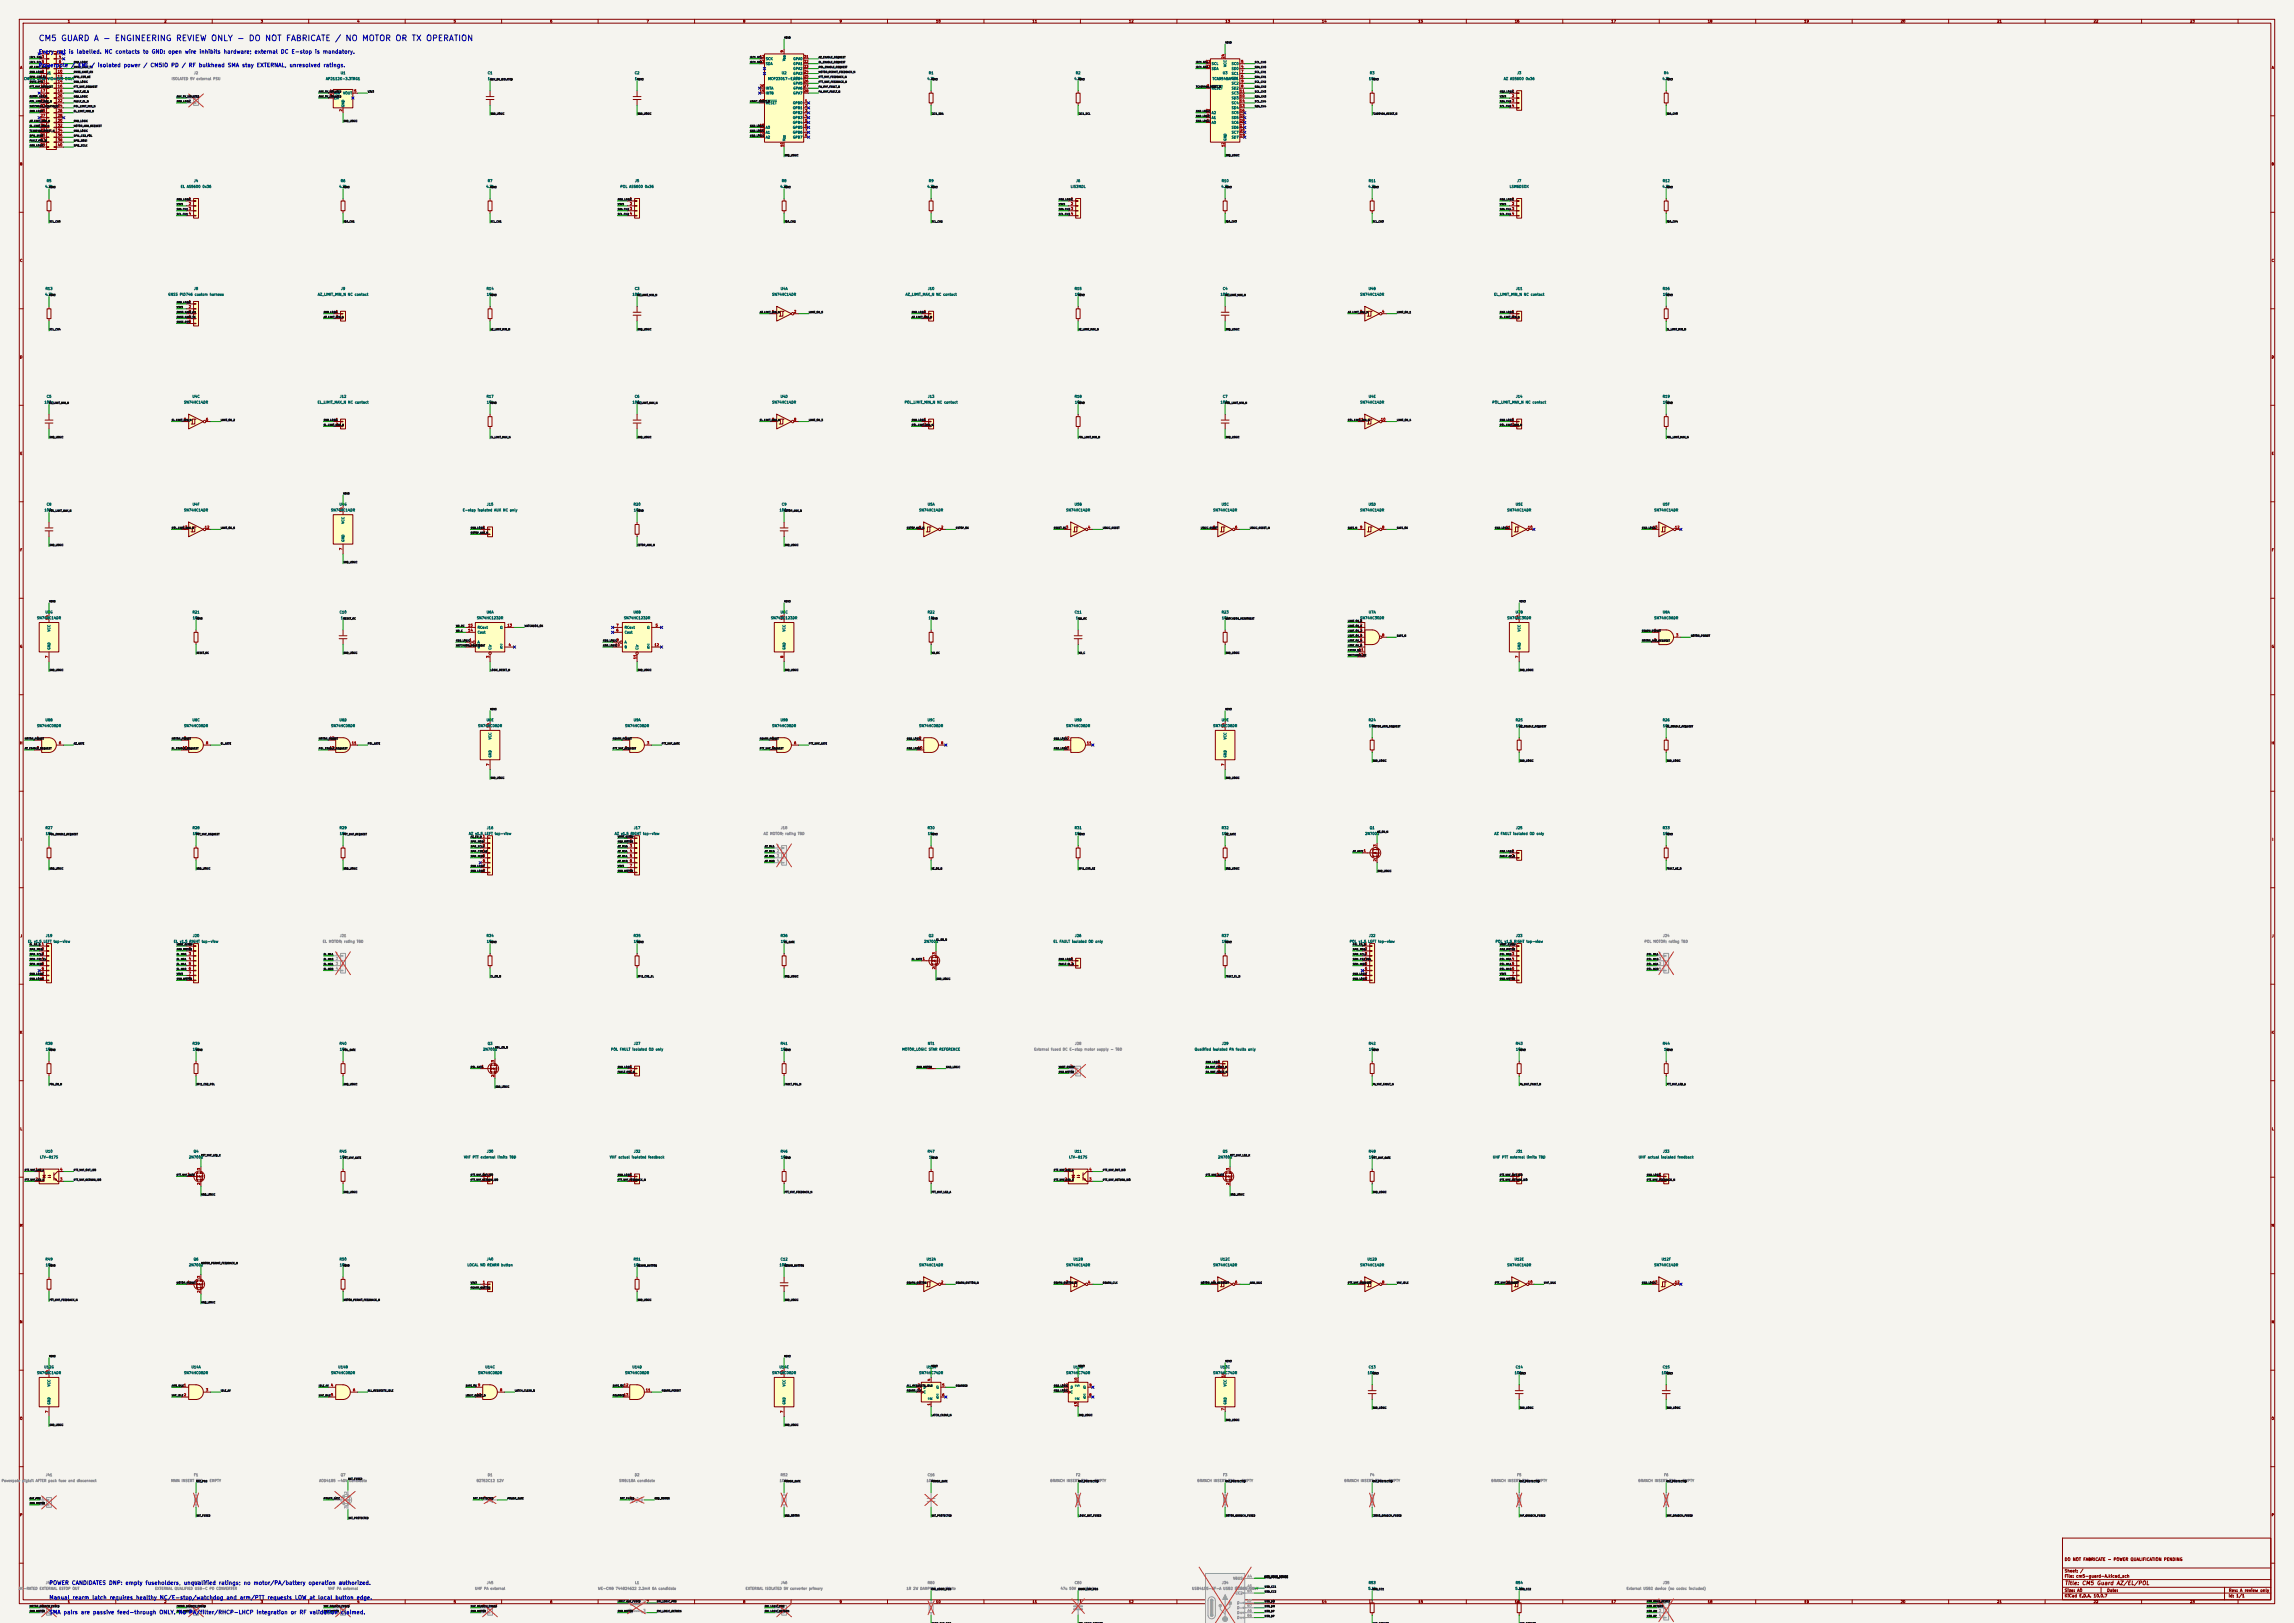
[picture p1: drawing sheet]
<svg xmlns="http://www.w3.org/2000/svg" width="1189mm" height="841mm" viewBox="0 0 1189 841" stroke-linecap="round" stroke-linejoin="round" font-family="sans-serif">
<defs><g id="words">
<text font-size="3" fill="#0000c2" x="20" y="22">CM5 GUARD A - ENGINEERING REVIEW ONLY - DO NOT FABRICATE / NO MOTOR OR TX OPERATION</text>
<g font-size="2" fill="#0000c2">
<text x="20" y="28">Every</text>
<text x="29" y="28">net is labelled. NC contacts to GND: open wire inhibits hardware; external DC E-stop is mandatory.</text>
<text x="20" y="35">Powerpole / EMI / isolated power / CM5IO PD / RF bulkhead SMA stay EXTERNAL, unresolved ratings.</text>
<text x="25" y="822">POWER CANDIDATES DNP: empty fuseholders, unqualified ratings; no motor/PA/battery operation authorized.</text>
<text x="25" y="829">Manual rearm latch requires healthy NC/E-stop/watchdog and arm/PTT requests LOW</text>
<text x="160" y="829">at local button edge.</text>
<text x="25" y="837">SMA pairs are passive feed-through ONLY. No PA/filter/RHCP-LHCP integration or RF validation claimed.</text>
</g>
<text font-size="2" fill="#840000" x="1070" y="822">Title: CM5 Guard AZ/EL/POL</text>
<g font-size="1.5" fill="#840000">
<text x="1070" y="809">DO NOT FABRICATE - POWER QUALIFICATION PENDING</text>
<text x="1070" y="815">Sheet: /</text>
<text x="1070" y="818">File: cm5-guard-A.kicad_sch</text>
<text x="1070" y="825">Size: A0</text>
<text x="1092" y="825">Date:</text>
<text x="1155" y="825">Rev: A review only</text>
<text x="1070" y="828">KiCad E.D.A. 10.0.7</text>
<text x="1155" y="828">Id: 1/1</text>
</g>
<g font-size="1.3" fill="#840000">
<text x="35" y="12">1</text>
<text x="85" y="12">2</text>
<text x="135" y="12">3</text>
<text x="185" y="12">4</text>
<text x="235" y="12">5</text>
<text x="285" y="12">6</text>
<text x="335" y="12">7</text>
<text x="385" y="12">8</text>
<text x="435" y="12">9</text>
<text x="485" y="12">10</text>
<text x="535" y="12">11</text>
<text x="585" y="12">12</text>
<text x="635" y="12">13</text>
<text x="685" y="12">14</text>
<text x="735" y="12">15</text>
<text x="785" y="12">16</text>
<text x="835" y="12">17</text>
<text x="885" y="12">18</text>
<text x="935" y="12">19</text>
<text x="985" y="12">20</text>
<text x="1035" y="12">21</text>
<text x="1085" y="12">22</text>
<text x="1135" y="12">23</text>
<text x="10" y="36">A</text>
<text x="1177" y="36">A</text>
<text x="10" y="86">B</text>
<text x="1177" y="86">B</text>
<text x="10" y="136">C</text>
<text x="1177" y="136">C</text>
<text x="10" y="186">D</text>
<text x="1177" y="186">D</text>
<text x="10" y="236">E</text>
<text x="1177" y="236">E</text>
<text x="10" y="286">F</text>
<text x="1177" y="286">F</text>
<text x="10" y="336">G</text>
<text x="1177" y="336">G</text>
<text x="10" y="386">H</text>
<text x="1177" y="386">H</text>
<text x="11" y="436">I</text>
<text x="1178" y="436">I</text>
<text x="10" y="486">J</text>
<text x="1177" y="486">J</text>
<text x="10" y="536">K</text>
<text x="1177" y="536">K</text>
<text x="10" y="586">L</text>
<text x="1177" y="586">L</text>
<text x="10" y="636">M</text>
<text x="1177" y="636">M</text>
<text x="10" y="686">N</text>
<text x="1177" y="686">N</text>
<text x="10" y="736">O</text>
<text x="1177" y="736">O</text>
<text x="10" y="786">P</text>
<text x="1177" y="786">P</text>
<text x="35" y="831">1</text>
<text x="85" y="831">2</text>
<text x="135" y="831">3</text>
<text x="185" y="831">4</text>
<text x="235" y="831">5</text>
<text x="285" y="831">6</text>
<text x="335" y="831">7</text>
<text x="385" y="831">8</text>
<text x="435" y="831">9</text>
<text x="485" y="831">10</text>
<text x="535" y="831">11</text>
<text x="585" y="831">12</text>
<text x="635" y="831">13</text>
<text x="685" y="831">14</text>
<text x="735" y="831">15</text>
<text x="785" y="831">16</text>
<text x="835" y="831">17</text>
<text x="885" y="831">18</text>
<text x="935" y="831">19</text>
<text x="985" y="831">20</text>
<text x="1035" y="831">21</text>
<text x="1085" y="831">22</text>
<text x="1135" y="831">23</text>
</g>
<g font-size="1.3" fill="#a90000">
<text x="21" y="28">1</text>
<text x="30" y="28">2</text>
<text x="406" y="27" transform="rotate(-90 406 27)">9</text>
<text x="21" y="30">3</text>
<text x="21" y="33">5</text>
<text x="21" y="35">7</text>
<text x="30" y="30">4</text>
<text x="30" y="33">6</text>
<text x="30" y="35">8</text>
<text x="394" y="30">12</text>
<text x="394" y="33">13</text>
<text x="416" y="30">21</text>
<text x="416" y="33">22</text>
<text x="416" y="35">23</text>
<text x="625" y="33">22</text>
<text x="625" y="35">23</text>
<text x="635" y="31" transform="rotate(-90 635 31)">24</text>
<text x="643" y="35">4</text>
<text x="643" y="33">5</text>
<text x="21" y="41">11</text>
<text x="21" y="38">9</text>
<text x="30" y="38">10</text>
<text x="30" y="41">12</text>
<text x="416" y="38">24</text>
<text x="416" y="41">25</text>
<text x="643" y="41">6</text>
<text x="643" y="38">7</text>
<text x="21" y="43">13</text>
<text x="21" y="46">15</text>
<text x="30" y="43">14</text>
<text x="30" y="46">16</text>
<text x="394" y="46">20</text>
<text x="416" y="43">26</text>
<text x="416" y="46">27</text>
<text x="625" y="46">3</text>
<text x="643" y="46">8</text>
<text x="643" y="43">9</text>
<text x="21" y="48">17</text>
<text x="21" y="51">19</text>
<text x="21" y="53">21</text>
<text x="30" y="48">18</text>
<text x="30" y="51">20</text>
<text x="30" y="53">22</text>
<text x="171" y="48">1</text>
<text x="171" y="51">3</text>
<text x="183" y="48">5</text>
<text x="394" y="53">18</text>
<text x="394" y="48">19</text>
<text x="416" y="48">28</text>
<text x="417" y="53">1</text>
<text x="643" y="51">10</text>
<text x="643" y="48">11</text>
<text x="643" y="53">14</text>
<text x="783" y="48">1</text>
<text x="783" y="51">2</text>
<text x="783" y="53">3</text>
<text x="21" y="56">23</text>
<text x="21" y="58">25</text>
<text x="30" y="56">24</text>
<text x="30" y="58">26</text>
<text x="178" y="58" transform="rotate(-90 178 58)">2</text>
<text x="417" y="56">2</text>
<text x="417" y="58">3</text>
<text x="625" y="58">21</text>
<text x="643" y="56">13</text>
<text x="643" y="58">16</text>
<text x="783" y="56">4</text>
<text x="21" y="61">27</text>
<text x="21" y="63">29</text>
<text x="21" y="66">31</text>
<text x="30" y="61">28</text>
<text x="30" y="63">30</text>
<text x="30" y="66">32</text>
<text x="394" y="66">15</text>
<text x="417" y="61">4</text>
<text x="417" y="63">5</text>
<text x="417" y="66">6</text>
<text x="625" y="63">1</text>
<text x="625" y="61">2</text>
<text x="643" y="61">15</text>
<text x="643" y="66">17</text>
<text x="643" y="63">18</text>
<text x="21" y="68">33</text>
<text x="21" y="71">35</text>
<text x="30" y="68">34</text>
<text x="30" y="71">36</text>
<text x="394" y="68">16</text>
<text x="394" y="71">17</text>
<text x="417" y="68">7</text>
<text x="417" y="71">8</text>
<text x="643" y="71">19</text>
<text x="643" y="68">20</text>
<text x="21" y="74">37</text>
<text x="21" y="76">39</text>
<text x="30" y="74">38</text>
<text x="30" y="76">40</text>
<text x="406" y="76" transform="rotate(-90 406 76)">10</text>
<text x="635" y="76" transform="rotate(-90 635 76)">12</text>
<text x="98" y="104">1</text>
<text x="98" y="107">2</text>
<text x="326" y="104">1</text>
<text x="326" y="107">2</text>
<text x="555" y="104">1</text>
<text x="555" y="107">2</text>
<text x="783" y="104">1</text>
<text x="783" y="107">2</text>
<text x="98" y="109">3</text>
<text x="98" y="112">4</text>
<text x="326" y="109">3</text>
<text x="326" y="112">4</text>
<text x="555" y="109">3</text>
<text x="555" y="112">4</text>
<text x="783" y="109">3</text>
<text x="783" y="112">4</text>
<text x="98" y="157">1</text>
<text x="98" y="160">2</text>
<text x="98" y="162">3</text>
<text x="98" y="165">4</text>
<text x="98" y="168">5</text>
<text x="174" y="162">1</text>
<text x="174" y="165">2</text>
<text x="400" y="162">1</text>
<text x="411" y="162">2</text>
<text x="479" y="162">1</text>
<text x="479" y="165">2</text>
<text x="705" y="162">3</text>
<text x="716" y="162">4</text>
<text x="783" y="162">1</text>
<text x="783" y="165">2</text>
<text x="95" y="218">5</text>
<text x="107" y="218">6</text>
<text x="174" y="218">1</text>
<text x="174" y="221">2</text>
<text x="400" y="218">9</text>
<text x="411" y="218">8</text>
<text x="479" y="218">1</text>
<text x="479" y="221">2</text>
<text x="704" y="218">11</text>
<text x="716" y="218">10</text>
<text x="783" y="218">1</text>
<text x="783" y="221">2</text>
<text x="178" y="265" transform="rotate(-90 178 265)">14</text>
<text x="95" y="274">13</text>
<text x="106" y="274">12</text>
<text x="250" y="274">1</text>
<text x="476" y="274">1</text>
<text x="488" y="274">2</text>
<text x="552" y="274">3</text>
<text x="564" y="274">4</text>
<text x="629" y="274">5</text>
<text x="640" y="274">6</text>
<text x="705" y="274">9</text>
<text x="716" y="274">8</text>
<text x="780" y="274">11</text>
<text x="792" y="274">10</text>
<text x="857" y="274">13</text>
<text x="868" y="274">12</text>
<text x="250" y="277">2</text>
<text x="178" y="285" transform="rotate(-90 178 285)">7</text>
<text x="25" y="321" transform="rotate(-90 25 321)">14</text>
<text x="406" y="321" transform="rotate(-90 406 321)">16</text>
<text x="705" y="322">1</text>
<text x="787" y="321" transform="rotate(-90 787 321)">14</text>
<text x="243" y="328">14</text>
<text x="243" y="325">15</text>
<text x="263" y="325">13</text>
<text x="319" y="328">6</text>
<text x="319" y="325">7</text>
<text x="340" y="325">5</text>
<text x="705" y="325">2</text>
<text x="705" y="328">3</text>
<text x="857" y="328">1</text>
<text x="243" y="333">1</text>
<text x="243" y="335">2</text>
<text x="263" y="335">4</text>
<text x="319" y="335">10</text>
<text x="319" y="333">9</text>
<text x="339" y="335">12</text>
<text x="705" y="330">4</text>
<text x="705" y="333">5</text>
<text x="705" y="335">6</text>
<text x="716" y="330">8</text>
<text x="857" y="333">2</text>
<text x="869" y="330">3</text>
<text x="25" y="341" transform="rotate(-90 25 341)">7</text>
<text x="254" y="341" transform="rotate(-90 254 341)">3</text>
<text x="330" y="342" transform="rotate(-90 330 342)">11</text>
<text x="406" y="341" transform="rotate(-90 406 341)">8</text>
<text x="704" y="338">11</text>
<text x="704" y="340">12</text>
<text x="787" y="341" transform="rotate(-90 787 341)">7</text>
<text x="254" y="377" transform="rotate(-90 254 377)">14</text>
<text x="635" y="377" transform="rotate(-90 635 377)">14</text>
<text x="19" y="383">4</text>
<text x="95" y="383">9</text>
<text x="171" y="383">12</text>
<text x="324" y="383">1</text>
<text x="400" y="383">4</text>
<text x="476" y="383">9</text>
<text x="552" y="383">12</text>
<text x="19" y="388">5</text>
<text x="30" y="386">6</text>
<text x="95" y="388">10</text>
<text x="107" y="386">8</text>
<text x="171" y="388">13</text>
<text x="182" y="386">11</text>
<text x="324" y="388">2</text>
<text x="335" y="386">3</text>
<text x="400" y="388">5</text>
<text x="411" y="386">6</text>
<text x="476" y="388">10</text>
<text x="488" y="386">8</text>
<text x="552" y="388">13</text>
<text x="563" y="386">11</text>
<text x="254" y="397" transform="rotate(-90 254 397)">7</text>
<text x="635" y="397" transform="rotate(-90 635 397)">7</text>
<text x="250" y="434">1</text>
<text x="250" y="437">2</text>
<text x="326" y="434">1</text>
<text x="326" y="437">2</text>
<text x="250" y="439">3</text>
<text x="250" y="442">4</text>
<text x="326" y="439">3</text>
<text x="326" y="442">4</text>
<text x="707" y="442">1</text>
<text x="714" y="439" transform="rotate(-90 714 439)">3</text>
<text x="783" y="442">1</text>
<text x="250" y="444">5</text>
<text x="250" y="447">6</text>
<text x="250" y="449">7</text>
<text x="326" y="444">5</text>
<text x="326" y="447">6</text>
<text x="326" y="449">7</text>
<text x="714" y="447" transform="rotate(-90 714 447)">2</text>
<text x="783" y="444">2</text>
<text x="250" y="452">8</text>
<text x="326" y="452">8</text>
<text x="21" y="490">1</text>
<text x="98" y="490">1</text>
<text x="707" y="490">1</text>
<text x="783" y="490">1</text>
<text x="21" y="493">2</text>
<text x="21" y="495">3</text>
<text x="21" y="498">4</text>
<text x="98" y="493">2</text>
<text x="98" y="495">3</text>
<text x="98" y="498">4</text>
<text x="478" y="498">1</text>
<text x="485" y="495" transform="rotate(-90 485 495)">3</text>
<text x="555" y="498">1</text>
<text x="707" y="493">2</text>
<text x="707" y="495">3</text>
<text x="707" y="498">4</text>
<text x="783" y="493">2</text>
<text x="783" y="495">3</text>
<text x="783" y="498">4</text>
<text x="21" y="500">5</text>
<text x="21" y="503">6</text>
<text x="98" y="500">5</text>
<text x="98" y="503">6</text>
<text x="485" y="502" transform="rotate(-90 485 502)">2</text>
<text x="555" y="500">2</text>
<text x="707" y="500">5</text>
<text x="707" y="503">6</text>
<text x="783" y="500">5</text>
<text x="783" y="503">6</text>
<text x="21" y="505">7</text>
<text x="21" y="508">8</text>
<text x="98" y="505">7</text>
<text x="98" y="508">8</text>
<text x="707" y="505">7</text>
<text x="707" y="508">8</text>
<text x="783" y="505">7</text>
<text x="783" y="508">8</text>
<text x="256" y="551" transform="rotate(-90 256 551)">3</text>
<text x="631" y="551">1</text>
<text x="249" y="554">1</text>
<text x="326" y="554">1</text>
<text x="326" y="556">2</text>
<text x="631" y="554">2</text>
<text x="631" y="556">3</text>
<text x="256" y="558" transform="rotate(-90 256 558)">2</text>
<text x="18" y="607">1</text>
<text x="31" y="607">4</text>
<text x="97" y="609">1</text>
<text x="104" y="607" transform="rotate(-90 104 607)">3</text>
<text x="250" y="609">1</text>
<text x="326" y="609">1</text>
<text x="552" y="607">1</text>
<text x="564" y="607">4</text>
<text x="630" y="609">1</text>
<text x="637" y="607" transform="rotate(-90 637 607)">3</text>
<text x="783" y="609">1</text>
<text x="860" y="609">1</text>
<text x="18" y="612">2</text>
<text x="31" y="612">3</text>
<text x="104" y="614" transform="rotate(-90 104 614)">2</text>
<text x="250" y="612">2</text>
<text x="326" y="612">2</text>
<text x="552" y="612">2</text>
<text x="564" y="612">3</text>
<text x="637" y="614" transform="rotate(-90 637 614)">2</text>
<text x="783" y="612">2</text>
<text x="860" y="612">2</text>
<text x="97" y="665">1</text>
<text x="104" y="662" transform="rotate(-90 104 662)">3</text>
<text x="250" y="665">1</text>
<text x="476" y="665">1</text>
<text x="488" y="665">2</text>
<text x="552" y="665">3</text>
<text x="564" y="665">4</text>
<text x="629" y="665">5</text>
<text x="640" y="665">6</text>
<text x="705" y="665">9</text>
<text x="716" y="665">8</text>
<text x="780" y="665">11</text>
<text x="792" y="665">10</text>
<text x="857" y="665">13</text>
<text x="868" y="665">12</text>
<text x="104" y="670" transform="rotate(-90 104 670)">2</text>
<text x="250" y="668">2</text>
<text x="25" y="713" transform="rotate(-90 25 713)">14</text>
<text x="406" y="713" transform="rotate(-90 406 713)">14</text>
<text x="635" y="714" transform="rotate(-90 635 714)">14</text>
<text x="95" y="719">1</text>
<text x="171" y="719">4</text>
<text x="248" y="719">9</text>
<text x="323" y="719">12</text>
<text x="476" y="719">2</text>
<text x="482" y="716" transform="rotate(-90 482 716)">4</text>
<text x="488" y="719">5</text>
<text x="551" y="719">12</text>
<text x="559" y="716" transform="rotate(-90 559 716)">10</text>
<text x="564" y="719">9</text>
<text x="95" y="724">2</text>
<text x="107" y="721">3</text>
<text x="171" y="724">5</text>
<text x="183" y="721">6</text>
<text x="247" y="724">10</text>
<text x="259" y="721">8</text>
<text x="323" y="724">13</text>
<text x="335" y="721">11</text>
<text x="476" y="721">3</text>
<text x="488" y="724">6</text>
<text x="551" y="721">11</text>
<text x="564" y="724">8</text>
<text x="482" y="728" transform="rotate(-90 482 728)">1</text>
<text x="559" y="729" transform="rotate(-90 559 729)">13</text>
<text x="635" y="731" transform="rotate(-90 635 731)">7</text>
<text x="25" y="732" transform="rotate(-90 25 732)">7</text>
<text x="406" y="732" transform="rotate(-90 406 732)">7</text>
</g>
<g font-size="1.3" fill="#006464">
<text x="397" y="31">SCK</text>
<text x="397" y="34">SDA</text>
<text x="407" y="32" transform="rotate(-90 407 32)">V</text>
<text x="411" y="31">GPA0</text>
<text x="411" y="34">GPA1</text>
<text x="628" y="34">SCL</text>
<text x="636" y="35" transform="rotate(-90 636 35)">VCC</text>
<text x="638" y="34">SC0</text>
<text x="12" y="42">CM5IO GPIO</text>
<text x="24" y="39">J1</text>
<text x="24" y="42">VIO=3V3 ONLY</text>
<text x="169" y="42">AP2112K-3.3TRG1</text>
<text x="176" y="39">U1</text>
<text x="253" y="39">C1</text>
<text x="253" y="42">1u</text>
<text x="329" y="39">C2</text>
<text x="329" y="42">1u</text>
<text x="398" y="42">MCP23017-E/SO</text>
<text x="405" y="39">U2</text>
<text x="411" y="37">GPA2</text>
<text x="411" y="39">GPA3</text>
<text x="411" y="42">GPA4</text>
<text x="480" y="42">4.7k</text>
<text x="481" y="39">R1</text>
<text x="557" y="42">4.7k</text>
<text x="557" y="39">R2</text>
<text x="628" y="37">SDA</text>
<text x="628" y="42">TCA9548APWR</text>
<text x="634" y="39">U3</text>
<text x="638" y="37">SD0</text>
<text x="638" y="42">SD1</text>
<text x="638" y="39">SC1</text>
<text x="709" y="42">10k</text>
<text x="710" y="39">R3</text>
<text x="779" y="42">AZ AS5600 0x36</text>
<text x="786" y="39">J3</text>
<text x="861" y="42">4.7k</text>
<text x="862" y="39">R4</text>
<text x="397" y="47">INTA</text>
<text x="411" y="44">GPA5</text>
<text x="411" y="47">GPA6</text>
<text x="628" y="47">RESET</text>
<text x="638" y="47">SD2</text>
<text x="638" y="44">SC2</text>
<text x="173" y="49">VIN</text>
<text x="173" y="52">EN</text>
<text x="178" y="49">VOUT</text>
<text x="397" y="49">INTB</text>
<text x="411" y="49">GPA7</text>
<text x="638" y="52">SD3</text>
<text x="638" y="49">SC3</text>
<text x="179" y="56" transform="rotate(-90 179 56)">GND</text>
<text x="397" y="54">RESET</text>
<text x="411" y="54">GPB0</text>
<text x="411" y="57">GPB1</text>
<text x="411" y="59">GPB2</text>
<text x="628" y="59">A2</text>
<text x="638" y="57">SD4</text>
<text x="638" y="54">SC4</text>
<text x="638" y="59">SC5</text>
<text x="411" y="62">GPB3</text>
<text x="411" y="64">GPB4</text>
<text x="628" y="64">A0</text>
<text x="628" y="62">A1</text>
<text x="638" y="62">SD5</text>
<text x="638" y="64">SC6</text>
<text x="397" y="67">A0</text>
<text x="397" y="70">A1</text>
<text x="411" y="67">GPB5</text>
<text x="411" y="70">GPB6</text>
<text x="638" y="67">SD6</text>
<text x="638" y="70">SC7</text>
<text x="397" y="72">A2</text>
<text x="407" y="73" transform="rotate(-90 407 73)">V</text>
<text x="411" y="72">GPB7</text>
<text x="636" y="73" transform="rotate(-90 636 73)">GND</text>
<text x="638" y="72">SD7</text>
<text x="24" y="95">R5</text>
<text x="100" y="95">J4</text>
<text x="176" y="95">R6</text>
<text x="253" y="95">R7</text>
<text x="329" y="95">J5</text>
<text x="405" y="95">R8</text>
<text x="481" y="95">R9</text>
<text x="558" y="95">J6</text>
<text x="633" y="95">R10</text>
<text x="709" y="95">R11</text>
<text x="786" y="95">J7</text>
<text x="862" y="95">R12</text>
<text x="23" y="98">4.7k</text>
<text x="94" y="98">EL AS5600 0x36</text>
<text x="176" y="98">4.7k</text>
<text x="252" y="98">4.7k</text>
<text x="321" y="98">POL AS5600 0x36</text>
<text x="404" y="98">4.7k</text>
<text x="480" y="98">4.7k</text>
<text x="555" y="98">LIS3MDL</text>
<text x="633" y="98">4.7k</text>
<text x="709" y="98">4.7k</text>
<text x="782" y="98">LSM6DSOX</text>
<text x="861" y="98">4.7k</text>
<text x="23" y="154">4.7k</text>
<text x="23" y="151">R13</text>
<text x="87" y="154">GNSS PID746 custom harness</text>
<text x="100" y="151">J8</text>
<text x="165" y="154">AZ_LIMIT_MIN_N NC contact</text>
<text x="177" y="151">J9</text>
<text x="252" y="151">R14</text>
<text x="252" y="154">10k</text>
<text x="328" y="154">100n</text>
<text x="329" y="151">C3</text>
<text x="400" y="154">SN74HC14DR</text>
<text x="404" y="151">U4A</text>
<text x="469" y="154">AZ_LIMIT_MAX_N NC contact</text>
<text x="481" y="151">J10</text>
<text x="557" y="151">R15</text>
<text x="557" y="154">10k</text>
<text x="632" y="154">100n</text>
<text x="634" y="151">C4</text>
<text x="705" y="154">SN74HC14DR</text>
<text x="709" y="151">U4B</text>
<text x="774" y="154">EL_LIMIT_MIN_N NC contact</text>
<text x="786" y="151">J11</text>
<text x="862" y="151">R16</text>
<text x="862" y="154">10k</text>
<text x="23" y="209">100n</text>
<text x="24" y="206">C5</text>
<text x="95" y="209">SN74HC14DR</text>
<text x="100" y="206">U4C</text>
<text x="164" y="209">EL_LIMIT_MAX_N NC contact</text>
<text x="176" y="206">J12</text>
<text x="252" y="206">R17</text>
<text x="252" y="209">10k</text>
<text x="328" y="209">100n</text>
<text x="329" y="206">C6</text>
<text x="400" y="209">SN74HC14DR</text>
<text x="404" y="206">U4D</text>
<text x="469" y="209">POL_LIMIT_MIN_N NC contact</text>
<text x="481" y="206">J13</text>
<text x="557" y="206">R18</text>
<text x="557" y="209">10k</text>
<text x="632" y="209">100n</text>
<text x="634" y="206">C7</text>
<text x="705" y="209">SN74HC14DR</text>
<text x="709" y="206">U4E</text>
<text x="773" y="209">POL_LIMIT_MAX_N NC contact</text>
<text x="786" y="206">J14</text>
<text x="862" y="206">R19</text>
<text x="862" y="209">10k</text>
<text x="24" y="262">C8</text>
<text x="100" y="262">U4F</text>
<text x="176" y="262">U4G</text>
<text x="252" y="262">J15</text>
<text x="328" y="262">R20</text>
<text x="405" y="262">C9</text>
<text x="481" y="262">U5A</text>
<text x="557" y="262">U5B</text>
<text x="633" y="262">U5C</text>
<text x="709" y="262">U5D</text>
<text x="785" y="262">U5E</text>
<text x="862" y="262">U5F</text>
<text x="23" y="265">100n</text>
<text x="95" y="265">SN74HC14DR</text>
<text x="171" y="265">SN74HC14DR</text>
<text x="240" y="265">E-stop isolated AUX NC only</text>
<text x="328" y="265">10k</text>
<text x="404" y="265">100n</text>
<text x="476" y="265">SN74HC14DR</text>
<text x="552" y="265">SN74HC14DR</text>
<text x="629" y="265">SN74HC14DR</text>
<text x="705" y="265">SN74HC14DR</text>
<text x="781" y="265">SN74HC14DR</text>
<text x="857" y="265">SN74HC14DR</text>
<text x="179" y="272" transform="rotate(-90 179 272)">VCC</text>
<text x="179" y="281" transform="rotate(-90 179 281)">GND</text>
<text x="19" y="321">SN74HC14DR</text>
<text x="23" y="318">U5G</text>
<text x="100" y="318">R21</text>
<text x="100" y="321">10k</text>
<text x="176" y="318">C10</text>
<text x="176" y="321">1u</text>
<text x="247" y="321">SN74HC123DR</text>
<text x="252" y="318">U6A</text>
<text x="323" y="321">SN74HC123DR</text>
<text x="328" y="318">U6B</text>
<text x="399" y="321">SN74HC123DR</text>
<text x="404" y="318">U6C</text>
<text x="481" y="318">R22</text>
<text x="481" y="321">1M</text>
<text x="557" y="318">C11</text>
<text x="557" y="321">1u</text>
<text x="633" y="318">R23</text>
<text x="633" y="321">10k</text>
<text x="705" y="321">SN74HC30DR</text>
<text x="709" y="318">U7A</text>
<text x="781" y="321">SN74HC30DR</text>
<text x="785" y="318">U7B</text>
<text x="857" y="321">SN74HC08DR</text>
<text x="862" y="318">U8A</text>
<text x="26" y="327" transform="rotate(-90 26 327)">VCC</text>
<text x="247" y="329">Cext</text>
<text x="247" y="326">RCext</text>
<text x="259" y="326">Q</text>
<text x="324" y="329">Cext</text>
<text x="324" y="326">RCext</text>
<text x="335" y="326">Q</text>
<text x="407" y="327" transform="rotate(-90 407 327)">VCC</text>
<text x="788" y="327" transform="rotate(-90 788 327)">VCC</text>
<text x="247" y="334">A</text>
<text x="324" y="334">A</text>
<text x="26" y="337" transform="rotate(-90 26 337)">GND</text>
<text x="247" y="336">B</text>
<text x="255" y="337" transform="rotate(-90 255 337)">Clr</text>
<text x="259" y="336">Q</text>
<text x="324" y="336">B</text>
<text x="331" y="337" transform="rotate(-90 331 337)">Clr</text>
<text x="335" y="336">Q</text>
<text x="407" y="337" transform="rotate(-90 407 337)">GND</text>
<text x="788" y="337" transform="rotate(-90 788 337)">GND</text>
<text x="19" y="377">SN74HC08DR</text>
<text x="23" y="374">U8B</text>
<text x="95" y="377">SN74HC08DR</text>
<text x="100" y="374">U8C</text>
<text x="171" y="377">SN74HC08DR</text>
<text x="176" y="374">U8D</text>
<text x="248" y="377">SN74HC08DR</text>
<text x="252" y="374">U8E</text>
<text x="324" y="377">SN74HC08DR</text>
<text x="328" y="374">U9A</text>
<text x="400" y="377">SN74HC08DR</text>
<text x="404" y="374">U9B</text>
<text x="476" y="377">SN74HC08DR</text>
<text x="481" y="374">U9C</text>
<text x="552" y="377">SN74HC08DR</text>
<text x="557" y="374">U9D</text>
<text x="629" y="377">SN74HC08DR</text>
<text x="633" y="374">U9E</text>
<text x="709" y="374">R24</text>
<text x="709" y="377">10k</text>
<text x="785" y="374">R25</text>
<text x="786" y="377">10k</text>
<text x="862" y="374">R26</text>
<text x="862" y="377">10k</text>
<text x="255" y="383" transform="rotate(-90 255 383)">VCC</text>
<text x="636" y="383" transform="rotate(-90 636 383)">VCC</text>
<text x="255" y="393" transform="rotate(-90 255 393)">GND</text>
<text x="636" y="393" transform="rotate(-90 636 393)">GND</text>
<text x="23" y="430">R27</text>
<text x="100" y="430">R28</text>
<text x="176" y="430">R29</text>
<text x="252" y="430">J16</text>
<text x="328" y="430">J17</text>
<text x="481" y="430">R30</text>
<text x="557" y="430">R31</text>
<text x="633" y="430">R32</text>
<text x="710" y="430">Q1</text>
<text x="786" y="430">J25</text>
<text x="862" y="430">R33</text>
<text x="24" y="433">10k</text>
<text x="100" y="433">10k</text>
<text x="176" y="433">10k</text>
<text x="243" y="433">AZ v1.5 LEFT top-view</text>
<text x="318" y="433">AZ v1.5 RIGHT top-view</text>
<text x="481" y="433">10k</text>
<text x="557" y="433">10k</text>
<text x="633" y="433">10k</text>
<text x="707" y="433">2N7002</text>
<text x="774" y="433">AZ FAULT isolated OD only</text>
<text x="862" y="433">10k</text>
<text x="24" y="486">J19</text>
<text x="100" y="486">J20</text>
<text x="252" y="486">R34</text>
<text x="328" y="486">R35</text>
<text x="404" y="486">R36</text>
<text x="481" y="486">Q2</text>
<text x="557" y="486">J26</text>
<text x="633" y="486">R37</text>
<text x="709" y="486">J22</text>
<text x="786" y="486">J23</text>
<text x="14" y="489">EL v1.5 LEFT top-view</text>
<text x="90" y="489">EL v1.5 RIGHT top-view</text>
<text x="252" y="489">10k</text>
<text x="328" y="489">10k</text>
<text x="405" y="489">10k</text>
<text x="479" y="489">2N7002</text>
<text x="546" y="489">EL FAULT isolated OD only</text>
<text x="633" y="489">10k</text>
<text x="699" y="489">POL v1.5 LEFT top-view</text>
<text x="775" y="489">POL v1.5 RIGHT top-view</text>
<text x="23" y="542">R38</text>
<text x="24" y="545">10k</text>
<text x="100" y="542">R39</text>
<text x="100" y="545">10k</text>
<text x="176" y="542">R40</text>
<text x="176" y="545">10k</text>
<text x="250" y="545">2N7002</text>
<text x="253" y="542">Q3</text>
<text x="317" y="545">POL FAULT isolated OD only</text>
<text x="328" y="542">J27</text>
<text x="404" y="542">R41</text>
<text x="405" y="545">10k</text>
<text x="467" y="545">MOTOR_LOGIC STAR REFERENCE</text>
<text x="481" y="542">NT1</text>
<text x="619" y="545">Qualified isolated PA faults only</text>
<text x="633" y="542">J29</text>
<text x="709" y="542">R42</text>
<text x="709" y="545">10k</text>
<text x="785" y="542">R43</text>
<text x="786" y="545">10k</text>
<text x="862" y="542">R44</text>
<text x="862" y="545">1k</text>
<text x="23" y="598">U10</text>
<text x="100" y="598">Q4</text>
<text x="176" y="598">R45</text>
<text x="252" y="598">J30</text>
<text x="328" y="598">J32</text>
<text x="404" y="598">R46</text>
<text x="481" y="598">R47</text>
<text x="557" y="598">U11</text>
<text x="634" y="598">Q5</text>
<text x="709" y="598">R48</text>
<text x="786" y="598">J31</text>
<text x="862" y="598">J33</text>
<text x="21" y="601">LTV-817S</text>
<text x="98" y="601">2N7002</text>
<text x="176" y="601">10k</text>
<text x="240" y="601">VHF PTT external limits TBD</text>
<text x="316" y="601">VHF actual isolated feedback</text>
<text x="405" y="601">10k</text>
<text x="481" y="601">1k</text>
<text x="554" y="601">LTV-817S</text>
<text x="631" y="601">2N7002</text>
<text x="709" y="601">10k</text>
<text x="774" y="601">UHF PTT external limits TBD</text>
<text x="849" y="601">UHF actual isolated feedback</text>
<text x="23" y="653">R49</text>
<text x="100" y="653">Q6</text>
<text x="176" y="653">R50</text>
<text x="252" y="653">J40</text>
<text x="328" y="653">R51</text>
<text x="404" y="653">C12</text>
<text x="480" y="653">U12A</text>
<text x="556" y="653">U12B</text>
<text x="632" y="653">U12C</text>
<text x="709" y="653">U12D</text>
<text x="785" y="653">U12E</text>
<text x="861" y="653">U12F</text>
<text x="24" y="656">10k</text>
<text x="98" y="656">2N7002</text>
<text x="176" y="656">10k</text>
<text x="242" y="656">LOCAL NO REARM button</text>
<text x="328" y="656">10k</text>
<text x="404" y="656">100n</text>
<text x="476" y="656">SN74HC14DR</text>
<text x="552" y="656">SN74HC14DR</text>
<text x="629" y="656">SN74HC14DR</text>
<text x="705" y="656">SN74HC14DR</text>
<text x="781" y="656">SN74HC14DR</text>
<text x="857" y="656">SN74HC14DR</text>
<text x="19" y="712">SN74HC14DR</text>
<text x="23" y="709">U12G</text>
<text x="95" y="712">SN74HC08DR</text>
<text x="99" y="709">U14A</text>
<text x="171" y="712">SN74HC08DR</text>
<text x="175" y="709">U14B</text>
<text x="248" y="712">SN74HC08DR</text>
<text x="251" y="709">U14C</text>
<text x="324" y="712">SN74HC08DR</text>
<text x="328" y="709">U14D</text>
<text x="400" y="712">SN74HC08DR</text>
<text x="404" y="709">U14E</text>
<text x="476" y="712">SN74HC74DR</text>
<text x="480" y="709">U13A</text>
<text x="552" y="712">SN74HC74DR</text>
<text x="556" y="709">U13B</text>
<text x="629" y="712">SN74HC74DR</text>
<text x="632" y="709">U13C</text>
<text x="709" y="712">100n</text>
<text x="709" y="709">C13</text>
<text x="785" y="712">100n</text>
<text x="785" y="709">C14</text>
<text x="861" y="712">100n</text>
<text x="862" y="709">C15</text>
<text x="26" y="719" transform="rotate(-90 26 719)">VCC</text>
<text x="407" y="719" transform="rotate(-90 407 719)">VCC</text>
<text x="479" y="720">D</text>
<text x="484" y="719" transform="rotate(-90 484 719)">S</text>
<text x="485" y="720">Q</text>
<text x="555" y="720">D</text>
<text x="560" y="719" transform="rotate(-90 560 719)">S</text>
<text x="561" y="720">Q</text>
<text x="636" y="719" transform="rotate(-90 636 719)">VCC</text>
<text x="479" y="722">C</text>
<text x="484" y="725" transform="rotate(-90 484 725)">R</text>
<text x="485" y="725">Q</text>
<text x="555" y="722">C</text>
<text x="560" y="725" transform="rotate(-90 560 725)">R</text>
<text x="561" y="725">Q</text>
<text x="26" y="728" transform="rotate(-90 26 728)">GND</text>
<text x="407" y="728" transform="rotate(-90 407 728)">GND</text>
<text x="636" y="728" transform="rotate(-90 636 728)">GND</text>
<text x="709" y="821">R53</text>
<text x="785" y="821">R54</text>
<text x="709" y="824">5.1k</text>
<text x="785" y="824">5.1k</text>
</g>
<g font-size="1.3" fill="#939391">
<text x="89" y="42">ISOLATED 5V external PSU</text>
<text x="100" y="39">J2</text>
<text x="405" y="430">J18</text>
<text x="396" y="433">AZ MOTOR; rating TBD</text>
<text x="176" y="486">J21</text>
<text x="862" y="486">J24</text>
<text x="167" y="489">EL MOTOR; rating TBD</text>
<text x="852" y="489">POL MOTOR; rating TBD</text>
<text x="536" y="545">External fused DC E-stop motor supply - TBD</text>
<text x="557" y="542">J28</text>
<text x="24" y="765">J41</text>
<text x="100" y="765">F1</text>
<text x="176" y="765">Q7</text>
<text x="253" y="765">D1</text>
<text x="329" y="765">D2</text>
<text x="404" y="765">R52</text>
<text x="481" y="765">C16</text>
<text x="558" y="765">F2</text>
<text x="634" y="765">F3</text>
<text x="710" y="765">F4</text>
<text x="786" y="765">F5</text>
<text x="862" y="765">F6</text>
<text x="1" y="768">Powerpole pigtail AFTER pack fuse and disconnect</text>
<text x="89" y="768">MAIN INSERT TBD - EMPTY</text>
<text x="165" y="768">AOD4185 -40V</text>
<text x="181" y="768">candidate</text>
<text x="247" y="768">BZT52C12 12V</text>
<text x="321" y="768">SMBJ18A candidate</text>
<text x="404" y="768">100k</text>
<text x="480" y="768">100n</text>
<text x="544" y="768">BRANCH INSERT TBD - EMPTY</text>
<text x="620" y="768">BRANCH INSERT TBD - EMPTY</text>
<text x="697" y="768">BRANCH INSERT TBD - EMPTY</text>
<text x="773" y="768">BRANCH INSERT TBD - EMPTY</text>
<text x="849" y="768">BRANCH INSERT TBD - EMPTY</text>
<text x="24" y="821">J42</text>
<text x="100" y="821">J43</text>
<text x="176" y="821">J44</text>
<text x="252" y="821">J45</text>
<text x="329" y="821">L1</text>
<text x="405" y="821">J46</text>
<text x="481" y="821">R80</text>
<text x="557" y="821">C80</text>
<text x="633" y="821">J34</text>
<text x="639" y="819">VBUS</text>
<text x="862" y="821">J35</text>
<text x="10" y="824">DC-RATED EXTERNAL ESTOP OUT</text>
<text x="80" y="824">EXTERNAL QUALIFIED USB-C PD CONVERTER</text>
<text x="170" y="824">VHF PA external</text>
<text x="246" y="824">UHF PA external</text>
<text x="310" y="824">WE-CMB 744824622 2.2mH 6A candidate</text>
<text x="386" y="824">EXTERNAL ISOLATED 5V converter primary</text>
<text x="470" y="824">1R 2W DAMPING candidate</text>
<text x="550" y="824">47u 50V candidate</text>
<text x="618" y="824">USB4105-GF-A USB2 DEVICE ONLY</text>
<text x="640" y="824">CC1</text>
<text x="640" y="826">CC2</text>
<text x="843" y="824">External USB2 device (no codec included)</text>
<text x="641" y="832">D-</text>
<text x="641" y="837">D+</text>
<text x="641" y="839">D+</text>
<text x="641" y="834">D-</text>
</g>
<g font-size="1.3" fill="#a5a4a2">
<text x="98" y="51">1</text>
<text x="98" y="53">2</text>
<text x="402" y="439">1</text>
<text x="402" y="442">2</text>
<text x="402" y="444">3</text>
<text x="402" y="447">4</text>
<text x="174" y="495">1</text>
<text x="174" y="498">2</text>
<text x="860" y="495">1</text>
<text x="860" y="498">2</text>
<text x="174" y="500">3</text>
<text x="174" y="503">4</text>
<text x="860" y="500">3</text>
<text x="860" y="503">4</text>
<text x="555" y="554">1</text>
<text x="555" y="556">2</text>
<text x="21" y="777">1</text>
<text x="21" y="780">2</text>
<text x="173" y="777">1</text>
<text x="180" y="774" transform="rotate(-90 180 774)">2</text>
<text x="180" y="782" transform="rotate(-90 180 782)">3</text>
<text x="646" y="818">A4</text>
<text x="646" y="825">B5</text>
<text x="646" y="823">A5</text>
<text x="21" y="833">1</text>
<text x="98" y="833">1</text>
<text x="174" y="833">1</text>
<text x="250" y="833">1</text>
<text x="326" y="830">1</text>
<text x="333" y="830">4</text>
<text x="402" y="833">1</text>
<text x="646" y="833">B7</text>
<text x="646" y="830">A7</text>
<text x="860" y="830">1</text>
<text x="860" y="833">2</text>
<text x="21" y="836">2</text>
<text x="98" y="836">2</text>
<text x="174" y="836">2</text>
<text x="250" y="836">2</text>
<text x="326" y="836">2</text>
<text x="333" y="836">3</text>
<text x="402" y="836">2</text>
<text x="646" y="838">B6</text>
<text x="646" y="836">A6</text>
<text x="860" y="836">3</text>
<text x="860" y="838">4</text>
</g>
<g font-size="1" fill="#006464">
<text x="407" y="31" transform="rotate(-90 407 31)">DD</text>
<text x="407" y="72" transform="rotate(-90 407 72)">SS</text>
</g>
<g font-size=".9" fill="#0f0f0f">
<text x="406" y="20">V3V3</text>
<text x="635" y="23">V3V3</text>
<text x="15" y="30">I2C1_SDA</text>
<text x="15" y="33">I2C1_SCL</text>
<text x="15" y="35">AZ_LIMIT_MIN_N</text>
<text x="38" y="33">GND_LOGIC</text>
<text x="38" y="35">GNSS_UART_TX</text>
<text x="389" y="30">I2C1_SCL</text>
<text x="389" y="33">I2C1_SDA</text>
<text x="424" y="30">AZ_ENABLE_REQUEST</text>
<text x="424" y="33">EL_ENABLE_REQUEST</text>
<text x="424" y="35">POL_ENABLE_REQUEST</text>
<text x="620" y="33">I2C1_SCL</text>
<text x="620" y="35">I2C1_SDA</text>
<text x="650" y="35">SDA_CH0</text>
<text x="650" y="33">SCL_CH0</text>
<text x="15" y="38">GND_LOGIC</text>
<text x="15" y="41">SPI1_CS1_EL</text>
<text x="38" y="38">GNSS_UART_RX</text>
<text x="38" y="41">SPI1_CS0_AZ</text>
<text x="254" y="42">AUX_5V_ISOLATED</text>
<text x="330" y="42">V3V3</text>
<text x="424" y="38">MOTOR_PERMIT_FEEDBACK_N</text>
<text x="424" y="41">PTT_VHF_FEEDBACK_N</text>
<text x="483" y="42">V3V3</text>
<text x="559" y="42">V3V3</text>
<text x="650" y="41">SDA_CH1</text>
<text x="650" y="38">SCL_CH1</text>
<text x="711" y="42">V3V3</text>
<text x="864" y="42">V3V3</text>
<text x="15" y="46">PTT_VHF_REQUEST</text>
<text x="15" y="43">GNSS_PPS</text>
<text x="38" y="46">PTT_UHF_REQUEST</text>
<text x="38" y="43">GND_LOGIC</text>
<text x="424" y="43">PTT_UHF_FEEDBACK_N</text>
<text x="424" y="46">PA_VHF_FAULT_N</text>
<text x="620" y="46">TCA9548A_RESET_N</text>
<text x="650" y="46">SDA_CH2</text>
<text x="650" y="43">SCL_CH2</text>
<text x="15" y="51">ESTOP_AUX_N</text>
<text x="15" y="53">POL_LIMIT_MAX_N</text>
<text x="38" y="48">FAULT_AZ_N</text>
<text x="38" y="51">GND_LOGIC</text>
<text x="38" y="53">FAULT_EL_N</text>
<text x="91" y="51">AUX_5V_ISOLATED</text>
<text x="91" y="53">GND_LOGIC</text>
<text x="165" y="48">AUX_5V_ISOLATED</text>
<text x="165" y="51">AUX_5V_ISOLATED</text>
<text x="191" y="48">V3V3</text>
<text x="389" y="53">LOGIC_RESET_N</text>
<text x="424" y="48">PA_UHF_FAULT_N</text>
<text x="650" y="51">SDA_CH3</text>
<text x="650" y="48">SCL_CH3</text>
<text x="650" y="53">SCL_CH4</text>
<text x="777" y="51">V3V3</text>
<text x="777" y="53">SDA_CH0</text>
<text x="777" y="48">GND_LOGIC</text>
<text x="15" y="56">WATCHDOG_HEARTBEAT</text>
<text x="15" y="58">GND_LOGIC</text>
<text x="38" y="56">POL_LIMIT_MIN_N</text>
<text x="38" y="58">EL_LIMIT_MAX_N</text>
<text x="254" y="60">GND_LOGIC</text>
<text x="330" y="60">GND_LOGIC</text>
<text x="483" y="60">I2C1_SDA</text>
<text x="559" y="60">I2C1_SCL</text>
<text x="620" y="58">GND_LOGIC</text>
<text x="650" y="56">SDA_CH4</text>
<text x="711" y="60">TCA9548A_RESET_N</text>
<text x="777" y="56">SCL_CH0</text>
<text x="864" y="60">SDA_CH0</text>
<text x="15" y="63">AZ_LIMIT_MAX_N</text>
<text x="15" y="66">EL_LIMIT_MIN_N</text>
<text x="38" y="63">GND_LOGIC</text>
<text x="38" y="66">MOTOR_ARM_REQUEST</text>
<text x="178" y="63">GND_LOGIC</text>
<text x="389" y="66">GND_LOGIC</text>
<text x="620" y="63">GND_LOGIC</text>
<text x="620" y="61">GND_LOGIC</text>
<text x="15" y="68">TCA9548A_RESET_N</text>
<text x="15" y="71">SPI1_MISO</text>
<text x="38" y="68">GND_LOGIC</text>
<text x="38" y="71">SPI1_CS2_POL</text>
<text x="389" y="68">GND_LOGIC</text>
<text x="389" y="71">GND_LOGIC</text>
<text x="15" y="74">FAULT_POL_N</text>
<text x="15" y="76">GND_LOGIC</text>
<text x="38" y="74">SPI1_MOSI</text>
<text x="38" y="76">SPI1_SCLK</text>
<text x="406" y="81">GND_LOGIC</text>
<text x="635" y="81">GND_LOGIC</text>
<text x="25" y="98">V3V3</text>
<text x="178" y="98">V3V3</text>
<text x="254" y="98">V3V3</text>
<text x="406" y="98">V3V3</text>
<text x="483" y="98">V3V3</text>
<text x="635" y="98">V3V3</text>
<text x="711" y="98">V3V3</text>
<text x="864" y="98">V3V3</text>
<text x="91" y="104">GND_LOGIC</text>
<text x="91" y="107">V3V3</text>
<text x="320" y="104">GND_LOGIC</text>
<text x="320" y="107">V3V3</text>
<text x="549" y="104">GND_LOGIC</text>
<text x="549" y="107">V3V3</text>
<text x="777" y="104">GND_LOGIC</text>
<text x="777" y="107">V3V3</text>
<text x="91" y="109">SDA_CH1</text>
<text x="91" y="112">SCL_CH1</text>
<text x="320" y="109">SDA_CH2</text>
<text x="320" y="112">SCL_CH2</text>
<text x="549" y="109">SDA_CH3</text>
<text x="549" y="112">SCL_CH3</text>
<text x="777" y="109">SDA_CH4</text>
<text x="777" y="112">SCL_CH4</text>
<text x="25" y="115">SCL_CH0</text>
<text x="178" y="115">SDA_CH1</text>
<text x="254" y="115">SCL_CH1</text>
<text x="406" y="115">SDA_CH2</text>
<text x="483" y="115">SCL_CH2</text>
<text x="635" y="115">SDA_CH3</text>
<text x="711" y="115">SCL_CH3</text>
<text x="864" y="115">SDA_CH4</text>
<text x="25" y="154">V3V3</text>
<text x="254" y="154">V3V3</text>
<text x="330" y="154">AZ_LIMIT_MIN_N</text>
<text x="559" y="154">V3V3</text>
<text x="635" y="154">AZ_LIMIT_MAX_N</text>
<text x="864" y="154">V3V3</text>
<text x="91" y="157">GND_LOGIC</text>
<text x="91" y="160">V3V3</text>
<text x="91" y="162">GNSS_UART_RX</text>
<text x="91" y="165">GNSS_UART_TX</text>
<text x="91" y="168">GNSS_PPS</text>
<text x="168" y="162">GND_LOGIC</text>
<text x="168" y="165">AZ_LIMIT_MIN_N</text>
<text x="394" y="162">AZ_LIMIT_MIN_N</text>
<text x="419" y="162">LIMIT_OK_0</text>
<text x="472" y="162">GND_LOGIC</text>
<text x="472" y="165">AZ_LIMIT_MAX_N</text>
<text x="699" y="162">AZ_LIMIT_MAX_N</text>
<text x="724" y="162">LIMIT_OK_1</text>
<text x="777" y="162">GND_LOGIC</text>
<text x="777" y="165">EL_LIMIT_MIN_N</text>
<text x="25" y="171">SCL_CH4</text>
<text x="254" y="171">AZ_LIMIT_MIN_N</text>
<text x="330" y="171">GND_LOGIC</text>
<text x="559" y="171">AZ_LIMIT_MAX_N</text>
<text x="635" y="171">GND_LOGIC</text>
<text x="864" y="171">EL_LIMIT_MIN_N</text>
<text x="25" y="209">EL_LIMIT_MIN_N</text>
<text x="254" y="209">V3V3</text>
<text x="330" y="209">EL_LIMIT_MAX_N</text>
<text x="559" y="209">V3V3</text>
<text x="635" y="209">POL_LIMIT_MIN_N</text>
<text x="864" y="209">V3V3</text>
<text x="89" y="218">EL_LIMIT_MIN_N</text>
<text x="114" y="218">LIMIT_OK_2</text>
<text x="168" y="218">GND_LOGIC</text>
<text x="168" y="221">EL_LIMIT_MAX_N</text>
<text x="394" y="218">EL_LIMIT_MAX_N</text>
<text x="419" y="218">LIMIT_OK_3</text>
<text x="472" y="218">GND_LOGIC</text>
<text x="472" y="221">POL_LIMIT_MIN_N</text>
<text x="699" y="218">POL_LIMIT_MIN_N</text>
<text x="724" y="218">LIMIT_OK_4</text>
<text x="777" y="218">GND_LOGIC</text>
<text x="777" y="221">POL_LIMIT_MAX_N</text>
<text x="25" y="227">GND_LOGIC</text>
<text x="254" y="227">EL_LIMIT_MAX_N</text>
<text x="330" y="227">GND_LOGIC</text>
<text x="559" y="227">POL_LIMIT_MIN_N</text>
<text x="635" y="227">GND_LOGIC</text>
<text x="864" y="227">POL_LIMIT_MAX_N</text>
<text x="178" y="256">V3V3</text>
<text x="25" y="265">POL_LIMIT_MAX_N</text>
<text x="330" y="265">V3V3</text>
<text x="406" y="265">ESTOP_AUX_N</text>
<text x="89" y="274">POL_LIMIT_MAX_N</text>
<text x="114" y="274">LIMIT_OK_5</text>
<text x="244" y="274">GND_LOGIC</text>
<text x="470" y="274">ESTOP_AUX_N</text>
<text x="495" y="274">ESTOP_OK</text>
<text x="546" y="274">RESET_RC</text>
<text x="572" y="274">LOGIC_RESET</text>
<text x="622" y="274">LOGIC_RESET</text>
<text x="648" y="274">LOGIC_RESET_N</text>
<text x="699" y="274">SAFE_N</text>
<text x="724" y="274">SAFE_OK</text>
<text x="775" y="274">GND_LOGIC</text>
<text x="851" y="274">GND_LOGIC</text>
<text x="244" y="277">ESTOP_AUX_N</text>
<text x="25" y="283">GND_LOGIC</text>
<text x="330" y="283">ESTOP_AUX_N</text>
<text x="406" y="283">GND_LOGIC</text>
<text x="178" y="292">GND_LOGIC</text>
<text x="25" y="312">V3V3</text>
<text x="406" y="312">V3V3</text>
<text x="787" y="312">V3V3</text>
<text x="102" y="321">V3V3</text>
<text x="178" y="321">RESET_RC</text>
<text x="483" y="321">V3V3</text>
<text x="559" y="321">WD_RC</text>
<text x="635" y="321">WATCHDOG_HEARTBEAT</text>
<text x="699" y="322">LIMIT_OK_0</text>
<text x="236" y="328">WD_C</text>
<text x="236" y="325">WD_RC</text>
<text x="272" y="325">WATCHDOG_OK</text>
<text x="699" y="325">LIMIT_OK_1</text>
<text x="699" y="328">LIMIT_OK_2</text>
<text x="851" y="328">REARM_PERMIT</text>
<text x="236" y="333">GND_LOGIC</text>
<text x="236" y="335">WATCHDOG_HEARTBEAT</text>
<text x="312" y="333">GND_LOGIC</text>
<text x="312" y="335">GND_LOGIC</text>
<text x="699" y="330">LIMIT_OK_3</text>
<text x="699" y="333">LIMIT_OK_4</text>
<text x="699" y="335">LIMIT_OK_5</text>
<text x="724" y="330">SAFE_N</text>
<text x="851" y="333">MOTOR_ARM_REQUEST</text>
<text x="876" y="330">MOTOR_PERMIT</text>
<text x="102" y="339">RESET_RC</text>
<text x="178" y="339">GND_LOGIC</text>
<text x="483" y="339">WD_RC</text>
<text x="559" y="339">WD_C</text>
<text x="635" y="339">GND_LOGIC</text>
<text x="699" y="338">ESTOP_OK</text>
<text x="699" y="340">WATCHDOG_OK</text>
<text x="25" y="348">GND_LOGIC</text>
<text x="254" y="348">LOGIC_RESET_N</text>
<text x="330" y="348">GND_LOGIC</text>
<text x="406" y="348">GND_LOGIC</text>
<text x="787" y="348">GND_LOGIC</text>
<text x="254" y="368">V3V3</text>
<text x="635" y="368">V3V3</text>
<text x="711" y="377">MOTOR_ARM_REQUEST</text>
<text x="787" y="377">AZ_ENABLE_REQUEST</text>
<text x="864" y="377">EL_ENABLE_REQUEST</text>
<text x="13" y="383">MOTOR_PERMIT</text>
<text x="89" y="383">MOTOR_PERMIT</text>
<text x="165" y="383">MOTOR_PERMIT</text>
<text x="318" y="383">REARM_PERMIT</text>
<text x="394" y="383">REARM_PERMIT</text>
<text x="470" y="383">GND_LOGIC</text>
<text x="546" y="383">GND_LOGIC</text>
<text x="13" y="389">AZ_ENABLE_REQUEST</text>
<text x="38" y="386">AZ_GATE</text>
<text x="89" y="389">EL_ENABLE_REQUEST</text>
<text x="114" y="386">EL_GATE</text>
<text x="165" y="389">POL_ENABLE_REQUEST</text>
<text x="191" y="386">POL_GATE</text>
<text x="318" y="389">PTT_VHF_REQUEST</text>
<text x="343" y="386">PTT_VHF_GATE</text>
<text x="394" y="389">PTT_UHF_REQUEST</text>
<text x="419" y="386">PTT_UHF_GATE</text>
<text x="470" y="389">GND_LOGIC</text>
<text x="546" y="389">GND_LOGIC</text>
<text x="711" y="395">GND_LOGIC</text>
<text x="787" y="395">GND_LOGIC</text>
<text x="864" y="395">GND_LOGIC</text>
<text x="254" y="404">GND_LOGIC</text>
<text x="635" y="404">GND_LOGIC</text>
<text x="714" y="432">AZ_EN_N</text>
<text x="25" y="433">POL_ENABLE_REQUEST</text>
<text x="102" y="433">PTT_VHF_REQUEST</text>
<text x="178" y="433">PTT_UHF_REQUEST</text>
<text x="244" y="437">SPI1_MOSI</text>
<text x="244" y="434">AZ_EN_N</text>
<text x="320" y="434">VMOT_ESTOP</text>
<text x="320" y="437">GND_MOTOR</text>
<text x="483" y="433">V3V3</text>
<text x="559" y="433">V3V3</text>
<text x="635" y="433">AZ_GATE</text>
<text x="864" y="433">V3V3</text>
<text x="244" y="439">SPI1_SCLK</text>
<text x="244" y="442">SPI1_CS0_AZ</text>
<text x="320" y="439">AZ_M2B</text>
<text x="320" y="442">AZ_M2A</text>
<text x="396" y="442">AZ_M1B</text>
<text x="396" y="439">AZ_M1A</text>
<text x="701" y="442">AZ_GATE</text>
<text x="777" y="442">GND_LOGIC</text>
<text x="244" y="444">SPI1_MISO</text>
<text x="244" y="449">GND_LOGIC</text>
<text x="320" y="444">AZ_M1A</text>
<text x="320" y="447">AZ_M1B</text>
<text x="320" y="449">V3V3</text>
<text x="396" y="444">AZ_M2A</text>
<text x="396" y="447">AZ_M2B</text>
<text x="777" y="444">FAULT_AZ_N</text>
<text x="25" y="451">GND_LOGIC</text>
<text x="102" y="451">GND_LOGIC</text>
<text x="178" y="451">GND_LOGIC</text>
<text x="244" y="452">GND_LOGIC</text>
<text x="320" y="452">GND_MOTOR</text>
<text x="483" y="451">AZ_EN_N</text>
<text x="559" y="451">SPI1_CS0_AZ</text>
<text x="635" y="451">GND_LOGIC</text>
<text x="714" y="452">GND_LOGIC</text>
<text x="864" y="451">FAULT_AZ_N</text>
<text x="15" y="490">EL_EN_N</text>
<text x="91" y="490">VMOT_ESTOP</text>
<text x="254" y="489">V3V3</text>
<text x="330" y="489">V3V3</text>
<text x="406" y="489">EL_GATE</text>
<text x="485" y="488">EL_EN_N</text>
<text x="635" y="489">V3V3</text>
<text x="701" y="490">POL_EN_N</text>
<text x="777" y="490">VMOT_ESTOP</text>
<text x="15" y="493">SPI1_MOSI</text>
<text x="15" y="495">SPI1_SCLK</text>
<text x="15" y="498">SPI1_CS1_EL</text>
<text x="91" y="493">GND_MOTOR</text>
<text x="91" y="495">EL_M2B</text>
<text x="91" y="498">EL_M2A</text>
<text x="168" y="495">EL_M1A</text>
<text x="168" y="498">EL_M1B</text>
<text x="472" y="498">EL_GATE</text>
<text x="549" y="498">GND_LOGIC</text>
<text x="701" y="493">SPI1_MOSI</text>
<text x="701" y="495">SPI1_SCLK</text>
<text x="701" y="498">SPI1_CS2_POL</text>
<text x="777" y="493">GND_MOTOR</text>
<text x="777" y="495">POL_M2B</text>
<text x="777" y="498">POL_M2A</text>
<text x="853" y="495">POL_M1A</text>
<text x="853" y="498">POL_M1B</text>
<text x="15" y="500">SPI1_MISO</text>
<text x="91" y="500">EL_M1A</text>
<text x="91" y="503">EL_M1B</text>
<text x="168" y="500">EL_M2A</text>
<text x="168" y="503">EL_M2B</text>
<text x="549" y="500">FAULT_EL_N</text>
<text x="701" y="500">SPI1_MISO</text>
<text x="777" y="500">POL_M1A</text>
<text x="777" y="503">POL_M1B</text>
<text x="853" y="500">POL_M2A</text>
<text x="853" y="503">POL_M2B</text>
<text x="15" y="505">GND_LOGIC</text>
<text x="15" y="508">GND_LOGIC</text>
<text x="91" y="505">V3V3</text>
<text x="91" y="508">GND_MOTOR</text>
<text x="254" y="507">EL_EN_N</text>
<text x="330" y="507">SPI1_CS1_EL</text>
<text x="406" y="507">GND_LOGIC</text>
<text x="485" y="508">GND_LOGIC</text>
<text x="635" y="507">FAULT_EL_N</text>
<text x="701" y="505">GND_LOGIC</text>
<text x="701" y="508">GND_LOGIC</text>
<text x="777" y="505">V3V3</text>
<text x="777" y="508">GND_MOTOR</text>
<text x="25" y="545">V3V3</text>
<text x="102" y="545">V3V3</text>
<text x="178" y="545">POL_GATE</text>
<text x="257" y="543">POL_EN_N</text>
<text x="406" y="545">V3V3</text>
<text x="711" y="545">V3V3</text>
<text x="787" y="545">V3V3</text>
<text x="864" y="545">V3V3</text>
<text x="625" y="551">GND_LOGIC</text>
<text x="244" y="554">POL_GATE</text>
<text x="320" y="554">GND_LOGIC</text>
<text x="320" y="556">FAULT_POL_N</text>
<text x="475" y="554">GND_MOTOR</text>
<text x="490" y="554">GND_LOGIC</text>
<text x="549" y="554">VMOT_ESTOP</text>
<text x="549" y="556">GND_MOTOR</text>
<text x="625" y="554">PA_VHF_FAULT_N</text>
<text x="625" y="556">PA_UHF_FAULT_N</text>
<text x="25" y="563">POL_EN_N</text>
<text x="102" y="563">SPI1_CS2_POL</text>
<text x="178" y="563">GND_LOGIC</text>
<text x="257" y="564">GND_LOGIC</text>
<text x="406" y="563">FAULT_POL_N</text>
<text x="711" y="563">PA_VHF_FAULT_N</text>
<text x="787" y="563">PA_UHF_FAULT_N</text>
<text x="864" y="563">PTT_VHF_LED_A</text>
<text x="104" y="599">PTT_VHF_LED_K</text>
<text x="638" y="599">PTT_UHF_LED_K</text>
<text x="178" y="601">PTT_VHF_GATE</text>
<text x="406" y="601">V3V3</text>
<text x="483" y="601">V3V3</text>
<text x="711" y="601">PTT_UHF_GATE</text>
<text x="13" y="607">PTT_VHF_LED_A</text>
<text x="38" y="607">PTT_VHF_OUT_ISO</text>
<text x="91" y="610">PTT_VHF_GATE</text>
<text x="244" y="610">PTT_VHF_OUT_ISO</text>
<text x="320" y="610">GND_LOGIC</text>
<text x="546" y="607">PTT_UHF_LED_A</text>
<text x="572" y="607">PTT_UHF_OUT_ISO</text>
<text x="625" y="610">PTT_UHF_GATE</text>
<text x="777" y="610">PTT_UHF_OUT_ISO</text>
<text x="853" y="610">GND_LOGIC</text>
<text x="13" y="612">PTT_VHF_LED_K</text>
<text x="38" y="612">PTT_VHF_RETURN_ISO</text>
<text x="244" y="612">PTT_VHF_RETURN_ISO</text>
<text x="320" y="612">PTT_VHF_FEEDBACK_N</text>
<text x="546" y="612">PTT_UHF_LED_K</text>
<text x="572" y="612">PTT_UHF_RETURN_ISO</text>
<text x="777" y="612">PTT_UHF_RETURN_ISO</text>
<text x="853" y="612">PTT_UHF_FEEDBACK_N</text>
<text x="104" y="620">GND_LOGIC</text>
<text x="178" y="618">GND_LOGIC</text>
<text x="406" y="618">PTT_VHF_FEEDBACK_N</text>
<text x="483" y="618">PTT_UHF_LED_A</text>
<text x="638" y="620">GND_LOGIC</text>
<text x="711" y="618">GND_LOGIC</text>
<text x="25" y="656">V3V3</text>
<text x="104" y="655">MOTOR_PERMIT_FEEDBACK_N</text>
<text x="178" y="656">V3V3</text>
<text x="330" y="656">REARM_BUTTON</text>
<text x="406" y="656">REARM_BUTTON</text>
<text x="91" y="665">MOTOR_PERMIT</text>
<text x="244" y="665">V3V3</text>
<text x="470" y="665">REARM_BUTTON</text>
<text x="495" y="665">REARM_BUTTON_N</text>
<text x="546" y="665">REARM_BUTTON_N</text>
<text x="572" y="665">REARM_CLK</text>
<text x="622" y="665">MOTOR_ARM_REQUEST</text>
<text x="648" y="665">ARM_IDLE</text>
<text x="699" y="665">PTT_VHF_REQUEST</text>
<text x="724" y="665">VHF_IDLE</text>
<text x="775" y="665">PTT_UHF_REQUEST</text>
<text x="800" y="665">UHF_IDLE</text>
<text x="851" y="665">GND_LOGIC</text>
<text x="244" y="668">REARM_BUTTON</text>
<text x="25" y="674">PTT_UHF_FEEDBACK_N</text>
<text x="104" y="676">GND_LOGIC</text>
<text x="178" y="674">MOTOR_PERMIT_FEEDBACK_N</text>
<text x="330" y="674">GND_LOGIC</text>
<text x="406" y="674">GND_LOGIC</text>
<text x="25" y="703">V3V3</text>
<text x="406" y="703">V3V3</text>
<text x="635" y="706">V3V3</text>
<text x="483" y="709">V3V3</text>
<text x="559" y="709">V3V3</text>
<text x="711" y="712">V3V3</text>
<text x="787" y="712">V3V3</text>
<text x="864" y="712">V3V3</text>
<text x="89" y="719">ARM_IDLE</text>
<text x="165" y="719">IDLE_AV</text>
<text x="241" y="719">SAFE_OK</text>
<text x="318" y="719">SAFE_OK</text>
<text x="470" y="719">ALL_REQUESTS_IDLE</text>
<text x="495" y="719">REARMED</text>
<text x="546" y="719">GND_LOGIC</text>
<text x="89" y="724">VHF_IDLE</text>
<text x="114" y="721">IDLE_AV</text>
<text x="165" y="724">UHF_IDLE</text>
<text x="191" y="721">ALL_REQUESTS_IDLE</text>
<text x="241" y="724">LOGIC_RESET_N</text>
<text x="267" y="721">LATCH_CLEAR_N</text>
<text x="318" y="724">REARMED</text>
<text x="343" y="721">REARM_PERMIT</text>
<text x="470" y="721">REARM_CLK</text>
<text x="546" y="721">GND_LOGIC</text>
<text x="711" y="730">GND_LOGIC</text>
<text x="787" y="730">GND_LOGIC</text>
<text x="864" y="730">GND_LOGIC</text>
<text x="483" y="734">LATCH_CLEAR_N</text>
<text x="559" y="734">GND_LOGIC</text>
<text x="635" y="737">GND_LOGIC</text>
<text x="25" y="739">GND_LOGIC</text>
<text x="406" y="739">GND_LOGIC</text>
<text x="180" y="767">BAT_FUSED</text>
<text x="102" y="768">BAT_POS</text>
<text x="406" y="768">POWER_GATE</text>
<text x="483" y="768">POWER_GATE</text>
<text x="559" y="768">BAT_PROTECTED</text>
<text x="635" y="768">BAT_PROTECTED</text>
<text x="711" y="768">BAT_PROTECTED</text>
<text x="787" y="768">BAT_PROTECTED</text>
<text x="864" y="768">BAT_PROTECTED</text>
<text x="15" y="777">BAT_POS</text>
<text x="15" y="780">GND_MOTOR</text>
<text x="168" y="777">POWER_GATE</text>
<text x="245" y="777">BAT_PROTECTED</text>
<text x="263" y="777">POWER_GATE</text>
<text x="321" y="777">BAT_FUSED</text>
<text x="339" y="777">GND_MOTOR</text>
<text x="102" y="786">BAT_FUSED</text>
<text x="180" y="787">BAT_PROTECTED</text>
<text x="406" y="786">GND_MOTOR</text>
<text x="483" y="786">BAT_PROTECTED</text>
<text x="559" y="786">LOGIC_BAT_FUSED</text>
<text x="635" y="786">MOTOR_BRANCH_FUSED</text>
<text x="711" y="786">CM5IO_BRANCH_FUSED</text>
<text x="787" y="786">VHF_BRANCH_FUSED</text>
<text x="864" y="786">UHF_BRANCH_FUSED</text>
<text x="655" y="818">USB_VBUS_DEVICE</text>
<text x="483" y="824">EMI_LOGIC_POS</text>
<text x="559" y="824">DAMP_CAP_POS</text>
<text x="655" y="825">USB_CC2</text>
<text x="655" y="823">USB_CC1</text>
<text x="711" y="824">USB_CC1</text>
<text x="787" y="824">USB_CC2</text>
<text x="15" y="833">MOTOR_BRANCH_FUSED</text>
<text x="91" y="833">CM5IO_BRANCH_FUSED</text>
<text x="168" y="833">VHF_BRANCH_FUSED</text>
<text x="244" y="833">UHF_BRANCH_FUSED</text>
<text x="320" y="830">LOGIC_BAT_FUSED</text>
<text x="340" y="830">EMI_LOGIC_POS</text>
<text x="396" y="833">EMI_LOGIC_POS</text>
<text x="655" y="833">USB_DM</text>
<text x="655" y="830">USB_DM</text>
<text x="853" y="830">USB_VBUS_DEVICE</text>
<text x="853" y="833">USB_RETURN</text>
<text x="15" y="836">GND_MOTOR</text>
<text x="91" y="836">GND_MOTOR</text>
<text x="168" y="836">GND_MOTOR</text>
<text x="244" y="836">GND_MOTOR</text>
<text x="320" y="836">GND_MOTOR</text>
<text x="340" y="836">EMI_LOGIC_RETURN</text>
<text x="396" y="836">EMI_LOGIC_RETURN</text>
<text x="655" y="836">USB_DP</text>
<text x="655" y="838">USB_DP</text>
<text x="853" y="836">USB_DM</text>
<text x="853" y="838">USB_DP</text>
<text x="483" y="842">DAMP_CAP_POS</text>
<text x="559" y="842">EMI_LOGIC_RETURN</text>
<text x="711" y="842">USB_RETURN</text>
<text x="787" y="842">USB_RETURN</text>
</g>
</g></defs>
<path d="M0 0h1189v841h-1189z" fill="#f5f4ef" stroke="#f5f4ef" stroke-width=".52"/>
<g fill="none" stroke="#840000" stroke-width=".52">
<path d="M10 10h1169v821h-1169zM12 12h1165v817h-1165zM60 10v2M110 10v2M160 10v2M210 10v2M260 10v2M310 10v2M360 10v2M410 10v2M460 10v2M510 10v2"/>
<path d="M560 10v2M610 10v2M660 10v2M710 10v2M760 10v2M810 10v2M860 10v2M910 10v2M960 10v2M1010 10v2M1060 10v2M1110 10v2"/>
<path d="M1160 10v2M10 60h2M1177 60h2M10 110h2M1177 110h2M10 160h2M1177 160h2M10 210h2M1177 210h2M10 260h2M1177 260h2M10 310h2"/>
<path d="M1177 310h2M10 360h2M1177 360h2M10 410h2M1177 410h2M10 460h2M1177 460h2M10 510h2M1177 510h2M10 560h2M1177 560h2M10 610h2"/>
<path d="M1177 610h2M10 660h2M1177 660h2M10 710h2M1177 710h2M10 760h2M1177 760h2M1069 797h108v32h-108zM10 810h2M1069 818h108M1069 812h108M1177 810h2"/>
<path d="M60 829v2M110 829v2M160 829v2M210 829v2M260 829v2M310 829v2M360 829v2M410 829v2M460 829v2M510 829v2M560 829v2M610 829v2"/>
<path d="M660 829v2M710 829v2M760 829v2M810 829v2M860 829v2M910 829v2M960 829v2M1010 829v2M1060 829v2M1069 825h108M1069 822h108M1089 822v3"/>
<path d="M1110 829v2M1153 822v7M1160 829v2"/>
</g>
<path d="M246 323h16v15h-16z" fill="#ffffc2"/>
<g fill="none" stroke="#840000" stroke-width=".52">
<path d="M241 333h4M241 335h5M241 325h5M241 328h5M246 323h16v15h-16zM254 339v4M262 335h5M262 325h5"/>
<circle cx="246" cy="333" r=".6"/>
<circle cx="254" cy="338" r=".6"/>
</g>
<path d="M259 334h1" fill="none" stroke="#006464" stroke-width=".52"/>
<path d="M403 159l7 4-7 3z" fill="#ffffc2"/>
<g fill="none" stroke="#840000" stroke-width=".52">
<path d="M403 159l7 4-7 3zM399 163h4M406 161h-2v3M406 161v3h-2M411 163h3"/>
<circle cx="411" cy="163" r=".6"/>
</g>
<path d="M481 217h3v5h-3z" fill="#ffffc2"/>
<path d="M478 218h3M481 217h3v5h-3zM481 218l2 1zM478 221h3M481 221h2z" fill="none" stroke="#840000" stroke-width=".52"/>
<path d="M481 161h3v5h-3z" fill="#ffffc2"/>
<path d="M478 163h3M478 165h3M481 161h3v5h-3zM481 162l2 1zM481 165h2z" fill="none" stroke="#840000" stroke-width=".52"/>
<path d="M403 215l7 3-7 4z" fill="#ffffc2"/>
<g fill="none" stroke="#840000" stroke-width=".52">
<path d="M399 218h4M403 215l7 3-7 4zM406 217h-2v3M406 217v3h-2M411 218h3"/>
<circle cx="411" cy="218" r=".6"/>
</g>
<path d="M784 271l7 3-7 4z" fill="#ffffc2"/>
<g fill="none" stroke="#840000" stroke-width=".52">
<path d="M330 159v3M328 162h4M328 163h4M330 164v2M780 274h4M784 271l7 3-7 4zM787 273h-2v3M787 273v3h-2M792 274h3M176 329h4M176 331h4M178 326v3"/>
<path d="M178 331v3"/>
<circle cx="792" cy="274" r=".6"/>
</g>
<path d="M860 271l7 3-7 4z" fill="#ffffc2"/>
<g fill="none" stroke="#840000" stroke-width=".52">
<path d="M253 104h2v5h-2zM254 103v1M254 109v1M856 274h4M860 271l7 3-7 4zM863 273h-1v3M864 273h-1v3h-2M869 274h2M405 495h2v5h-2zM406 494v1M406 500v2"/>
<circle cx="868" cy="274" r=".6"/>
</g>
<path d="M173 46h10v10h-10z" fill="#ffffc2"/>
<path d="M170 48h3M170 51h3M173 46h10v10h-10zM178 56v2M183 48h2M177 104h2v5h-2zM178 103v1M178 109v1" fill="none" stroke="#840000" stroke-width=".52"/>
<path d="M555 271l8 3-8 4z" fill="#ffffc2"/>
<g fill="none" stroke="#840000" stroke-width=".52">
<path d="M254 159v1M253 160h2v5h-2zM254 165v1M551 274h4M555 271l8 3-8 4zM558 273h-1v3M559 273h-1v3h-2M564 274h2"/>
<circle cx="563" cy="274" r=".6"/>
</g>
<path d="M100 50h3v5h-3z" fill="#ebeae8"/>
<path d="M97 51h3M97 53h3M100 50h3v5h-3zM100 51h2zM100 53h2z" fill="none" stroke="#9c9b98" stroke-width=".52"/>
<path d="M98 49l7 6M105 49l-7 6" fill="none" stroke="#e12e31" stroke-width=".52"/>
<path d="M100 103h3v10h-3z" fill="#ffffc2"/>
<path d="M97 104h3M97 107h3M97 109h3M97 112h3M100 103h3v10h-3zM100 104h2zM100 107h2zM100 109h2zM100 112h2z" fill="none" stroke="#840000" stroke-width=".52"/>
<path d="M102 382a4 4 0 0 1 3 4 4 4 0 0 1-3 4z" fill="#ffffc2" stroke="#ffffc2" stroke-width=".52"/>
<path d="M98 382h4v8h-4z" fill="#ffffc2"/>
<path d="M94 384h4M94 389h4M98 382h4a4 4 0 0 1 3 4 4 4 0 0 1-3 4h-4zM105 386h4" fill="none" stroke="#840000" stroke-width=".52"/>
<path d="M864 326a4 4 0 0 1 3 4 4 4 0 0 1-3 4z" fill="#ffffc2" stroke="#ffffc2" stroke-width=".52"/>
<path d="M860 326h4v8h-4z" fill="#ffffc2"/>
<path d="M856 328h4M856 333h4M860 326h4a4 4 0 0 1 3 4 4 4 0 0 1-3 4h-4zM867 330h4" fill="none" stroke="#840000" stroke-width=".52"/>
<path d="M786 161h3v5h-3z" fill="#ffffc2"/>
<g fill="none" stroke="#840000" stroke-width=".52">
<path d="M252 50h4M252 52h4M254 47v3M254 52v3M782 163h4M782 165h4M786 161h3v5h-3zM786 162l1 1zM786 165h1zM404 274h4M404 275h4M406 271v2"/>
<path d="M406 275v3M101 439h2v5h-2zM102 438v1M102 444v2"/>
</g>
<path d="M479 271l7 3-7 4z" fill="#ffffc2"/>
<g fill="none" stroke="#840000" stroke-width=".52">
<path d="M475 274h4M479 271l7 3-7 4zM482 273h-1v3M483 273h-1v3h-2M488 274h2"/>
<circle cx="487" cy="274" r=".6"/>
</g>
<path d="M323 323h15v15h-15z" fill="#ffffc2"/>
<g fill="none" stroke="#840000" stroke-width=".52">
<path d="M23 218h4M23 219h4M25 215v2M25 219v3M317 325h6M317 328h6M317 333h4M317 335h6M323 323h15v15h-15zM330 339v4M338 325h5M338 335h5"/>
<circle cx="322" cy="333" r=".6"/>
<circle cx="330" cy="338" r=".6"/>
</g>
<path d="M336 334h1" fill="none" stroke="#006464" stroke-width=".52"/>
<path d="M786 103h3v10h-3z" fill="#ffffc2"/>
<path d="M782 104h4M782 107h4M782 109h4M782 112h4M786 103h3v10h-3zM786 104h1zM786 107h1zM786 109h1zM786 112h1zM786 384h2v5h-2zM787 382v2M787 389v1" fill="none" stroke="#840000" stroke-width=".52"/>
<path d="M396 28h21v46h-21z" fill="#ffffc2"/>
<g fill="none" stroke="#840000" stroke-width=".52">
<path d="M394 30h2M394 33h2M396 28h21v46h-21zM406 25v3M417 30h2M417 33h2M417 36h2M417 38h2M394 53h2M394 48h2M394 46h2M417 53h2"/>
<path d="M417 56h2M417 58h2M417 48h2M417 46h2M417 41h2M417 43h2M394 66h2M394 69h2M394 71h2M406 74v2M417 61h2M417 63h2"/>
<path d="M417 66h2M417 69h2M417 71h2M635 159v3M633 162h4M633 163h4M635 164v2M23 274h4M23 275h4M25 271v2M25 275v3"/>
</g>
<path d="M397 52h5" fill="none" stroke="#006464" stroke-width=".52"/>
<path d="M401 323h10v15h-10z" fill="#ffffc2"/>
<g fill="none" stroke="#840000" stroke-width=".52">
<path d="M710 48h2v5h-2zM711 47v1M711 53v2M405 104h2v5h-2zM406 103v1M406 109v1M328 218h4M328 219h4M330 215v2M330 219v3M406 317v6M401 323h10v15h-10z"/>
<path d="M406 338v5"/>
</g>
<path d="M253 273h2v5h-2z" fill="#ffffc2"/>
<path d="M249 274h4M249 277h4M253 273h2v5h-2zM253 274h1zM253 277h1z" fill="none" stroke="#840000" stroke-width=".52"/>
<path d="M631 271l8 3-8 4z" fill="#ffffc2"/>
<g fill="none" stroke="#840000" stroke-width=".52">
<path d="M24 104h2v5h-2zM25 103v1M25 109v1M627 274h4M631 271l8 3-8 4zM634 273h-1v3M635 273h-1v3h-2M640 274h3"/>
<circle cx="639" cy="274" r=".6"/>
</g>
<path d="M707 215l8 3-8 4z" fill="#ffffc2"/>
<g fill="none" stroke="#840000" stroke-width=".52">
<path d="M704 218h3M707 215l8 3-8 4zM711 217h-2v3M711 217v3h-2M716 218h3"/>
<circle cx="716" cy="218" r=".6"/>
</g>
<path d="M707 159l8 4-8 3z" fill="#ffffc2"/>
<g fill="none" stroke="#840000" stroke-width=".52">
<path d="M707 159l8 4-8 3zM704 163h3M711 161h-2v3M711 161v3h-2M716 163h3"/>
<circle cx="716" cy="163" r=".6"/>
</g>
<path d="M253 433h2v20h-2z" fill="#ffffc2"/>
<g fill="none" stroke="#840000" stroke-width=".52">
<path d="M249 434h4M249 437h4M249 439h4M253 433h2v20h-2zM253 434h1zM253 437h1zM253 439l1 1zM249 442h4M249 444h4M249 447h4M249 450h4M249 452h4"/>
<path d="M253 442h1zM253 444l1 1zM253 447h1zM253 449l1 1zM253 452h1z"/>
</g>
<path d="M24 27h5v50h-5z" fill="#ffffc2"/>
<g fill="none" stroke="#840000" stroke-width=".52">
<path d="M20 28h4M20 30h4M20 33h4M20 36h4M20 38h4M24 27h5v50h-5zM24 28h1zM24 30l1 1zM24 33h1zM24 35l1 1zM24 38h1zM28 28h1z"/>
<path d="M28 30l1 1zM28 33h1zM28 35l1 1zM28 38h1zM29 28h4M29 30h4M29 33h4M29 36h4M29 38h4M20 41h4M20 43h4M20 46h4"/>
<path d="M20 48h4M20 51h4M20 53h4M20 56h4M20 58h4M24 41h1zM24 43h1zM24 46h1zM24 48h1zM24 51h1zM24 53h1zM24 56h1z"/>
<path d="M24 58l1 1zM28 41h1zM28 43h1zM28 46h1zM28 48h1zM28 51h1zM28 53h1zM28 56h1zM28 58l1 1zM29 41h4M29 43h4M29 46h4"/>
<path d="M29 48h4M29 51h4M29 53h4M29 56h4M29 58h4M20 61h4M20 63h4M20 66h4M20 69h4M20 71h4M20 74h4M20 76h4"/>
<path d="M24 61h1zM24 63l1 1zM24 66h1zM24 68l1 1zM24 71h1zM24 74h1zM24 76h1zM28 61h1zM28 63l1 1zM28 66h1zM28 68l1 1zM28 71h1z"/>
<path d="M28 74h1zM28 76h1zM29 61h4M29 63h4M29 66h4M29 69h4M29 71h4M29 74h4M29 76h4"/>
</g>
<path d="M405 438h3v10h-3z" fill="#ebeae8"/>
<path d="M401 439h4M405 438h3v10h-3zM405 439l1 1zM401 442h4M401 444h4M401 447h4M405 442h1zM405 444l1 1zM405 447h1z" fill="none" stroke="#9c9b98" stroke-width=".52"/>
<path d="M403 437l7 12M410 437l-7 12" fill="none" stroke="#e12e31" stroke-width=".52"/>
<path d="M863 104h2v5h-2zM864 103v1M864 109v1M864 159v1M863 160h2v5h-2zM864 165v1M863 439h2v5h-2zM864 438v1M864 444v2" fill="none" stroke="#840000" stroke-width=".52"/>
<path d="M862 494h3v10h-3z" fill="#ebeae8"/>
<path d="M859 495h3M859 498h3M862 494h3v10h-3zM862 495h2zM862 498h2zM859 500h3M859 503h3M862 500l2 1zM862 503h2z" fill="none" stroke="#9c9b98" stroke-width=".52"/>
<path d="M860 493l7 12M867 493l-7 12" fill="none" stroke="#e12e31" stroke-width=".52"/>
<path d="M482 48h2v5h-2zM483 47v1M483 53v2M558 48h2v5h-2zM559 47v1M559 53v2" fill="none" stroke="#840000" stroke-width=".52"/>
<path d="M329 433h2v20h-2z" fill="#ffffc2"/>
<g fill="none" stroke="#840000" stroke-width=".52">
<path d="M328 50h4M328 52h4M330 47v3M330 52v3M634 104h2v5h-2zM635 103v1M635 109v1M633 218h4M633 219h4M635 215v2M635 219v3M101 328h2v5h-2z"/>
<path d="M102 326v2M102 333v1M325 434h4M325 437h4M325 439h4M329 433h2v20h-2zM329 434h1zM329 437h1zM329 439l1 1zM325 442h4M325 444h4M325 447h4"/>
<path d="M325 450h4M325 452h4M329 442h1zM329 444l1 1zM329 447h1zM329 449l1 1zM329 452h1z"/>
</g>
<path d="M627 30h16v44h-16z" fill="#ffffc2"/>
<g fill="none" stroke="#840000" stroke-width=".52">
<path d="M625 36h2M625 33h2M627 30h16v44h-16zM635 28v2M643 36h2M643 33h2M643 38h2M625 46h2M625 58h2M643 46h2M643 41h2M643 43h2"/>
<path d="M643 51h2M643 48h2M643 56h2M643 53h2M643 58h2M625 63h2M625 61h2M635 74v2M643 63h2M643 61h2M643 66h2M643 71h2"/>
<path d="M643 69h2M710 104h2v5h-2zM711 103v1M711 109v1M24 439h2v5h-2zM25 438v1M25 444v2"/>
</g>
<path d="M628 44h6" fill="none" stroke="#006464" stroke-width=".52"/>
<path d="M786 47h3v10h-3z" fill="#ffffc2"/>
<g fill="none" stroke="#840000" stroke-width=".52">
<path d="M782 48h4M782 51h4M782 53h4M782 56h4M786 47h3v10h-3zM786 48h1zM786 51h1zM786 53h1zM786 56h1zM863 48h2v5h-2zM864 47v1M864 53v2"/>
<path d="M482 104h2v5h-2zM483 103v1M483 109v1"/>
</g>
<path d="M786 441h3v5h-3z" fill="#ffffc2"/>
<path d="M782 442h4M782 444h4M786 441h3v5h-3zM786 442h1zM786 444l1 1z" fill="none" stroke="#840000" stroke-width=".52"/>
<path d="M249 378h10v16h-10z" fill="#ffffc2"/>
<path d="M249 378h10v16h-10zM254 373v5M254 394v5" fill="none" stroke="#840000" stroke-width=".52"/>
<path d="M330 382a4 4 0 0 1 4 4 4 4 0 0 1-4 4z" fill="#ffffc2" stroke="#ffffc2" stroke-width=".52"/>
<path d="M326 382h4v8h-4z" fill="#ffffc2"/>
<path d="M323 384h3M323 389h3M326 382h4a4 4 0 0 1 4 4 4 4 0 0 1-4 4h-4zM334 386h4" fill="none" stroke="#840000" stroke-width=".52"/>
<path d="M25 382a4 4 0 0 1 4 4 4 4 0 0 1-4 4z" fill="#ffffc2" stroke="#ffffc2" stroke-width=".52"/>
<path d="M22 382h3v8h-3z" fill="#ffffc2"/>
<path d="M25 159v1M24 160h2v5h-2zM25 165v1M18 384h4M18 389h4M22 382h3a4 4 0 0 1 4 4 4 4 0 0 1-4 4h-3zM29 386h4" fill="none" stroke="#840000" stroke-width=".52"/>
<path d="M558 103h2v10h-2z" fill="#ffffc2"/>
<path d="M554 104h4M554 107h4M554 109h4M554 112h4M558 103h2v10h-2zM558 104h1zM558 107h1zM558 109h1zM558 112h1z" fill="none" stroke="#840000" stroke-width=".52"/>
<path d="M20 323h10v15h-10z" fill="#ffffc2"/>
<path d="M25 317v6M20 323h10v15h-10zM25 338v5M253 495h2v5h-2zM254 494v1M254 500v2M786 551h2v5h-2zM787 550v1M787 556v2" fill="none" stroke="#840000" stroke-width=".52"/>
<path d="M177 494h2v10h-2z" fill="#ebeae8"/>
<path d="M173 495h4M173 498h4M177 494h2v10h-2zM177 495h1zM177 498h1zM173 500h4M173 503h4M177 500l1 1zM177 503h1z" fill="none" stroke="#9c9b98" stroke-width=".52"/>
<path d="M174 493l8 12M182 493l-8 12" fill="none" stroke="#e12e31" stroke-width=".52"/>
<path d="M178 382a4 4 0 0 1 4 4 4 4 0 0 1-4 4z" fill="#ffffc2" stroke="#ffffc2" stroke-width=".52"/>
<path d="M174 382h4v8h-4z" fill="#ffffc2"/>
<path d="M170 384h4M170 389h4M174 382h4a4 4 0 0 1 4 4 4 4 0 0 1-4 4h-4zM182 386h3" fill="none" stroke="#840000" stroke-width=".52"/>
<path d="M786 489h3v20h-3z" fill="#ffffc2"/>
<g fill="none" stroke="#840000" stroke-width=".52">
<path d="M782 490h4M782 493h4M782 495h4M782 498h4M786 489h3v20h-3zM786 490h1zM786 493h1zM786 495h1zM786 498h1zM782 500h4M782 503h4M782 505h4"/>
<path d="M782 508h4M786 500l1 1zM786 503h1zM786 505l1 1zM786 508h1z"/>
</g>
<path d="M98 271l7 3-7 4z" fill="#ffffc2"/>
<g fill="none" stroke="#840000" stroke-width=".52">
<path d="M94 274h4M98 271l7 3-7 4zM101 273h-1v3M102 273h-1v3h-2M107 274h2M329 495h2v5h-2zM330 494v1M330 500v2"/>
<circle cx="106" cy="274" r=".6"/>
</g>
<path d="M98 215l7 3-7 4z" fill="#ffffc2"/>
<g fill="none" stroke="#840000" stroke-width=".52">
<path d="M94 218h4M98 215l7 3-7 4zM101 217h-1v3M102 217h-1v3h-2M107 218h2"/>
<circle cx="106" cy="218" r=".6"/>
</g>
<path d="M177 217h2v5h-2z" fill="#ffffc2"/>
<path d="M173 218h4M177 217h2v5h-2zM177 218l1 1zM173 221h4M177 221h1z" fill="none" stroke="#840000" stroke-width=".52"/>
<path d="M173 267h10v15h-10z" fill="#ffffc2"/>
<path d="M253 216h2v5h-2zM254 215v1M254 221v1M173 267h10v15h-10zM178 262v5M329 272h2v5h-2zM330 271v1M330 277v1M178 282v5M863 551h2v5h-2zM864 550v1M864 556v2" fill="none" stroke="#840000" stroke-width=".52"/>
<path d="M177 161h2v5h-2z" fill="#ffffc2"/>
<g fill="none" stroke="#840000" stroke-width=".52">
<path d="M559 159v1M173 163h4M173 165h4M177 161h2v5h-2zM177 162l1 1zM177 165h1zM558 160h2v5h-2zM559 165v1M558 216h2v5h-2zM559 215v1M559 221v1M863 384h2v5h-2z"/>
<path d="M864 382v2M864 389v1M177 439h2v5h-2zM178 438v1M178 444v2"/>
</g>
<path d="M100 156h3v13h-3z" fill="#ffffc2"/>
<path d="M97 157h3M100 156h3v13h-3zM100 157l2 1zM100 160h2zM97 160h3M97 163h3M97 165h3M97 168h3M100 162l2 1zM100 165h2zM100 168h2z" fill="none" stroke="#840000" stroke-width=".52"/>
<path d="M707 271l8 3-8 4z" fill="#ffffc2"/>
<g fill="none" stroke="#840000" stroke-width=".52">
<path d="M704 274h3M707 271l8 3-8 4zM711 273h-2v3M711 273v3h-2M716 274h3"/>
<circle cx="716" cy="274" r=".6"/>
</g>
<path d="M406 382a4 4 0 0 1 4 4 4 4 0 0 1-4 4z" fill="#ffffc2" stroke="#ffffc2" stroke-width=".52"/>
<path d="M403 382h3v8h-3z" fill="#ffffc2"/>
<path d="M399 384h4M399 389h4M403 382h3a4 4 0 0 1 4 4 4 4 0 0 1-4 4h-3zM410 386h4" fill="none" stroke="#840000" stroke-width=".52"/>
<path d="M782 323h10v15h-10z" fill="#ffffc2"/>
<path d="M787 317v6M782 323h10v15h-10zM787 338v5" fill="none" stroke="#840000" stroke-width=".52"/>
<path d="M329 103h2v10h-2z" fill="#ffffc2"/>
<path d="M325 104h4M325 107h4M325 109h4M325 112h4M329 103h2v10h-2zM329 104h1zM329 107h1zM329 109h1zM329 112h1z" fill="none" stroke="#840000" stroke-width=".52"/>
<path d="M786 217h3v5h-3z" fill="#ffffc2"/>
<path d="M782 218h4M786 217h3v5h-3zM786 218l1 1zM863 216h2v5h-2zM864 215v1M782 221h4M786 221h1zM864 221v1" fill="none" stroke="#840000" stroke-width=".52"/>
<path d="M100 489h3v20h-3z" fill="#ffffc2"/>
<g fill="none" stroke="#840000" stroke-width=".52">
<path d="M97 490h3M97 493h3M97 495h3M97 498h3M100 489h3v20h-3zM100 490h2zM100 493h2zM100 495h2zM100 498h2zM97 500h3M97 503h3M97 505h3"/>
<path d="M97 508h3M100 500l2 1zM100 503h2zM100 505l2 1zM100 508h2z"/>
</g>
<path d="M24 489h3v20h-3z" fill="#ffffc2"/>
<g fill="none" stroke="#840000" stroke-width=".52">
<path d="M20 490h4M20 493h4M20 495h4M20 498h4M24 489h3v20h-3zM24 490h1zM24 493h1zM24 495h1zM24 498h1zM20 500h4M20 503h4M20 505h4"/>
<path d="M20 508h4M24 500l1 1zM24 503h1zM24 505l1 1zM24 508h1zM24 551h2v5h-2zM25 550v1M25 556v2M101 551h2v5h-2zM102 550v1M102 556v2M177 551h2v5h-2z"/>
<path d="M178 550v1M178 556v2M177 607h2v5h-2zM178 606v1M178 612v1M177 663h2v5h-2zM178 662v1M178 668v1"/>
</g>
<path d="M20 606h10v7h-10z" fill="#ffffc2"/>
<g fill="none" stroke="#840000" stroke-width=".52">
<path d="M18 607h5v3M20 606h10v7h-10zM22 609h1v1zM22 610h1M23 610v2h-5M25 609h1M25 610h1M28 608v4M30 612h3M33 607h-3l-2 2M97 610h5M102 608v4"/>
<path d="M102 608h3v3h-3M102 610h2v5M102 607v1M102 609v1M102 611v1M104 605v3M105 609h.1M105 609v1zM24 663h2v5h-2zM25 662v1M25 668v1M97 665h5"/>
<path d="M102 664v3M102 664h3v3h-3M102 665h2v6M102 663v1M102 665v1M102 667v1M104 660v4M105 665h.1M105 665v1z"/>
<circle cx="103" cy="610" r="2.8"/>
<circle cx="103" cy="665" r="2.8"/>
</g>
<g fill="#840000" stroke="#840000" stroke-width=".52">
<path d="M28 611h1v1z"/>
<path d="M28 610l2 2z"/>
<path d="M103 610l1-1v1z"/>
<path d="M103 665h1v1z"/>
<circle cx="104" cy="608" r=".3"/>
<circle cx="104" cy="611" r=".3"/>
<circle cx="104" cy="664" r=".3"/>
<circle cx="104" cy="667" r=".3"/>
</g>
<path d="M178 718a4 4 0 0 1 4 3 4 4 0 0 1-4 4z" fill="#ffffc2" stroke="#ffffc2" stroke-width=".52"/>
<path d="M174 718h4v7h-4z" fill="#ffffc2"/>
<path d="M170 719h4M174 718h4a4 4 0 0 1 4 3 4 4 0 0 1-4 4h-4zM170 724h4M182 721h3" fill="none" stroke="#840000" stroke-width=".52"/>
<g fill="none" stroke="#9c9b98" stroke-width=".52">
<path d="M173 777h5M178 775v4M179 775h2v4h-2M179 777h1v5M179 775v1M179 777v1M179 779v1M180 772v3M181 777v1zM181 778h.1"/>
<circle cx="179" cy="777" r="2.8"/>
</g>
<g fill="#9c9b98" stroke="#9c9b98" stroke-width=".52">
<path d="M179 777h1l-1 1z"/>
<circle cx="180" cy="775" r=".3"/>
<circle cx="180" cy="779" r=".3"/>
</g>
<path d="M174 773l10 9M184 773l-10 9" fill="none" stroke="#e12e31" stroke-width=".52"/>
<path d="M20 714h10v15h-10z" fill="#ffffc2"/>
<path d="M20 714h10v15h-10zM25 709v5M25 729v5" fill="none" stroke="#840000" stroke-width=".52"/>
<path d="M102 718a4 4 0 0 1 3 3 4 4 0 0 1-3 4z" fill="#ffffc2" stroke="#ffffc2" stroke-width=".52"/>
<path d="M98 718h4v7h-4z" fill="#ffffc2"/>
<path d="M94 719h4M98 718h4a4 4 0 0 1 3 3 4 4 0 0 1-3 4h-4zM94 724h4M105 721h4" fill="none" stroke="#840000" stroke-width=".52"/>
<path d="M101 775h1v5h-1zM102 773v8" fill="none" stroke="#9c9b98" stroke-width=".52"/>
<path d="M100 774l3 7M103 774l-3 7" fill="none" stroke="#e12e31" stroke-width=".52"/>
<path d="M24 776h3v5h-3z" fill="#ebeae8"/>
<path d="M20 777h4M20 780h4M24 776h3v5h-3zM24 777h1zM24 780h1z" fill="none" stroke="#9c9b98" stroke-width=".52"/>
<path d="M22 775l7 7M29 775l-7 7" fill="none" stroke="#e12e31" stroke-width=".52"/>
<path d="M24 832h3v5h-3z" fill="#ebeae8"/>
<path d="M20 833h4M20 836h4M24 832h3v5h-3zM24 833h1zM24 836h1z" fill="none" stroke="#9c9b98" stroke-width=".52"/>
<path d="M22 831l7 7M29 831l-7 7" fill="none" stroke="#e12e31" stroke-width=".52"/>
<path d="M100 832h3v5h-3z" fill="#ebeae8"/>
<path d="M97 833h3M97 836h3M100 832h3v5h-3zM100 833h2zM100 836h2z" fill="none" stroke="#9c9b98" stroke-width=".52"/>
<path d="M98 831l7 7M105 831l-7 7" fill="none" stroke="#e12e31" stroke-width=".52"/>
<path d="M177 832h2v5h-2z" fill="#ebeae8"/>
<path d="M173 833h4M173 836h4M177 832h2v5h-2zM177 833h1zM177 836h1z" fill="none" stroke="#9c9b98" stroke-width=".52"/>
<path d="M174 831l8 7M182 831l-8 7" fill="none" stroke="#e12e31" stroke-width=".52"/>
<g fill="none" stroke="#840000" stroke-width=".52">
<path d="M249 554h5M254 552v4M255 552h2v3h-2M255 554h2v5M255 551v1M255 553v1M255 555v1M257 549v3M257 553h1M257 553l1 1h-1zM405 551h2v5h-2zM406 550v1"/>
<path d="M406 556v2M405 607h2v5h-2zM406 606v1M406 612v1"/>
<circle cx="256" cy="554" r="2.8"/>
</g>
<g fill="#840000" stroke="#840000" stroke-width=".52">
<path d="M255 554l1-1v1z"/>
<circle cx="257" cy="552" r=".3"/>
<circle cx="257" cy="555" r=".3"/>
</g>
<path d="M329 608h2v5h-2z" fill="#ffffc2"/>
<path d="M325 610h4M325 612h4M329 608h2v5h-2zM329 609l1 1zM329 612h1z" fill="none" stroke="#840000" stroke-width=".52"/>
<path d="M253 608h2v5h-2z" fill="#ffffc2"/>
<path d="M249 610h4M249 612h4M253 608h2v5h-2zM253 609l1 1zM253 612h1z" fill="none" stroke="#840000" stroke-width=".52"/>
<path d="M329 552h2v6h-2z" fill="#ffffc2"/>
<path d="M325 554h4M325 556h4M329 552h2v6h-2zM329 554h1zM329 556h1zM480 554h5M482 607h2v5h-2zM483 606v1M483 612v1" fill="none" stroke="#840000" stroke-width=".52"/>
<path d="M479 662l7 3-7 4z" fill="#ffffc2"/>
<g fill="none" stroke="#840000" stroke-width=".52">
<path d="M475 665h4M479 662l7 3-7 4zM482 664h-1v3M483 664h-1v3h-2M488 665h2"/>
<circle cx="487" cy="665" r=".6"/>
</g>
<path d="M401 714h10v15h-10z" fill="#ffffc2"/>
<path d="M329 663h2v5h-2zM330 662v1M330 668v1M404 665h4M404 666h4M406 662v2M406 666v3M401 714h10v15h-10zM406 709v5M406 729v5" fill="none" stroke="#840000" stroke-width=".52"/>
<path d="M405 775h2v5h-2zM406 773v2M406 780v1" fill="none" stroke="#9c9b98" stroke-width=".52"/>
<path d="M405 774l3 7M408 774l-3 7" fill="none" stroke="#e12e31" stroke-width=".52"/>
<path d="M330 718a4 4 0 0 1 4 3 4 4 0 0 1-4 4z" fill="#ffffc2" stroke="#ffffc2" stroke-width=".52"/>
<path d="M326 718h4v7h-4z" fill="#ffffc2"/>
<path d="M323 719h3M326 718h4a4 4 0 0 1 4 3 4 4 0 0 1-4 4h-4zM323 724h3M334 721h4" fill="none" stroke="#840000" stroke-width=".52"/>
<path d="M634 550h2v8h-2z" fill="#ffffc2"/>
<path d="M630 551h4M630 554h4M630 556h4M634 550h2v8h-2zM634 551h1zM634 554h1zM634 556h1z" fill="none" stroke="#840000" stroke-width=".52"/>
<path d="M253 664h2v5h-2z" fill="#ffffc2"/>
<path d="M249 665h4M249 668h4M253 664h2v5h-2zM253 665l1 1zM253 668h1z" fill="none" stroke="#840000" stroke-width=".52"/>
<path d="M254 718a4 4 0 0 1 4 3 4 4 0 0 1-4 4z" fill="#ffffc2" stroke="#ffffc2" stroke-width=".52"/>
<path d="M250 718h4v7h-4z" fill="#ffffc2"/>
<path d="M246 719h4M250 718h4a4 4 0 0 1 4 3 4 4 0 0 1-4 4h-4zM246 724h4M258 721h4" fill="none" stroke="#840000" stroke-width=".52"/>
<path d="M250 777h8M253 777l2-1v3zM253 776v3M326 777h8M328 776v3l5-3v3zM331 776h-1v3" fill="none" stroke="#9c9b98" stroke-width=".52"/>
<path d="M251 775l6 4M257 775l-6 4M327 776l7 3M334 776l-7 3" fill="none" stroke="#e12e31" stroke-width=".52"/>
<path d="M253 832h2v5h-2z" fill="#ebeae8"/>
<path d="M249 833h4M249 836h4M253 832h2v5h-2zM253 833h1zM253 836h1zM325 831h3v1l1-1v1l1-1v1l1-1 1 1 1-1h2M325 836h3v-1h1h2h1l1 1h2" fill="none" stroke="#9c9b98" stroke-width=".52"/>
<path d="M250 831l8 7M258 831l-8 7M325 830l9 6M334 830l-9 6" fill="none" stroke="#e12e31" stroke-width=".52"/>
<g fill="#9c9b98" stroke="#9c9b98" stroke-width=".52">
<circle cx="327" cy="832" r=".3"/>
<circle cx="327" cy="834" r=".3"/>
</g>
<path d="M478 716h10v10h-10z" fill="#ffffc2"/>
<path d="M475 719h3M478 716h10v10h-10zM483 714v2M488 719h2M475 721h3M478 721h1l-1 1M483 726v3M488 724h2" fill="none" stroke="#840000" stroke-width=".52"/>
<path d="M481 718h.1M481 724v1M485 722h1" fill="none" stroke="#006464" stroke-width=".52"/>
<path d="M481 776h4M481 778h4M483 773v3M483 778v3M482 831h2v5h-2zM483 829v2M483 836v1" fill="none" stroke="#9c9b98" stroke-width=".52"/>
<path d="M479 774l7 6M486 774l-7 6M481 830l3 7M484 830l-3 7" fill="none" stroke="#e12e31" stroke-width=".52"/>
<path d="M405 832h3v5h-3z" fill="#ebeae8"/>
<path d="M401 833h4M401 836h4M405 832h3v5h-3zM405 833h1zM405 836h1z" fill="none" stroke="#9c9b98" stroke-width=".52"/>
<path d="M403 831l7 7M410 831l-7 7" fill="none" stroke="#e12e31" stroke-width=".52"/>
<path d="M554 606h10v7h-10z" fill="#ffffc2"/>
<path d="M551 607h5v3M554 606h10v7h-10zM556 609h1l-1 1zM556 610h1M556 610v2h-5M558 609h2M558 610h2M561 608v4M563 612h3M566 607h-3l-2 2" fill="none" stroke="#840000" stroke-width=".52"/>
<g fill="#840000" stroke="#840000" stroke-width=".52">
<path d="M562 611l1 1z"/>
<path d="M561 610l2 2z"/>
</g>
<path d="M631 662l8 3-8 4z" fill="#ffffc2"/>
<g fill="none" stroke="#840000" stroke-width=".52">
<path d="M630 610h5M635 608v4M636 608h2v3h-2M636 610h2v5M636 607v1M636 609v1M636 611v1M638 605v3M638 609h1M638 609l1 1h-1zM710 607h2v5h-2zM711 606v1"/>
<path d="M711 612v1M627 665h4M631 662l8 3-8 4zM634 664h-1v3M635 664h-1v3h-2M640 665h3"/>
<circle cx="637" cy="610" r="2.8"/>
<circle cx="639" cy="665" r=".6"/>
</g>
<g fill="#840000" stroke="#840000" stroke-width=".52">
<path d="M636 610l1-1v1z"/>
<circle cx="638" cy="608" r=".3"/>
<circle cx="638" cy="611" r=".3"/>
</g>
<path d="M707 662l8 3-8 4z" fill="#ffffc2"/>
<g fill="none" stroke="#840000" stroke-width=".52">
<path d="M704 665h3M707 662l8 3-8 4zM711 664h-2v3M711 664v3h-2M716 665h3"/>
<circle cx="716" cy="665" r=".6"/>
</g>
<path d="M554 716h10v10h-10z" fill="#ffffc2"/>
<path d="M551 719h3M554 716h10v10h-10zM559 714v2M564 719h2M551 721h3M554 721h1l-1 1M559 726v3M564 724h2" fill="none" stroke="#840000" stroke-width=".52"/>
<path d="M557 718h.1M557 724v1M562 722h1" fill="none" stroke="#006464" stroke-width=".52"/>
<path d="M558 775h2v5h-2zM559 773v8" fill="none" stroke="#9c9b98" stroke-width=".52"/>
<path d="M557 774l3 7M560 774l-3 7" fill="none" stroke="#e12e31" stroke-width=".52"/>
<path d="M630 714h10v15h-10z" fill="#ffffc2"/>
<path d="M630 714h10v15h-10zM635 711v3M711 718v2M635 729v3M709 721h4M709 722h4M711 722v3" fill="none" stroke="#840000" stroke-width=".52"/>
<path d="M634 775h2v5h-2zM635 773v8M710 775h2v5h-2zM711 773v8" fill="none" stroke="#9c9b98" stroke-width=".52"/>
<path d="M634 774l2 7M636 774l-2 7M710 774l3 7M713 774l-3 7" fill="none" stroke="#e12e31" stroke-width=".52"/>
<path d="M555 662l8 3-8 4z" fill="#ffffc2"/>
<g fill="none" stroke="#840000" stroke-width=".52">
<path d="M551 665h4M555 662l8 3-8 4zM558 664h-1v3M559 664h-1v3h-2M564 665h2"/>
<circle cx="563" cy="665" r=".6"/>
</g>
<path d="M557 832h4v1h-4zM557 831h1M558 830v1M559 829v3M559 834v3" fill="none" stroke="#9c9b98" stroke-width=".52"/>
<path d="M557 834h4h-4z" fill="#9c9b98" stroke="#9c9b98" stroke-width=".52"/>
<path d="M556 828l6 8M562 828l-6 8" fill="none" stroke="#e12e31" stroke-width=".52"/>
<path d="M625 815h20v26h-20z" fill="#ebeae8"/>
<g fill="none" stroke="#9c9b98" stroke-width=".52">
<path d="M787 775h1v5h-1zM787 773v8M863 775h1v5h-1zM864 773v8M644 818h1h-1zM645 818h5M627 828l2-1 1 2v8l-2 2-1-1-1-1v-8zM627 829h1h1M627 837l1 1 1-1M632 833v1l3 2M635 829v10M638 831v2l-3 2"/>
<path d="M644 823h1h-1zM644 825h1v1h-1zM644 830h1v1h-1zM644 833h1h-1zM644 835h1v1h-1zM644 838h1h-1zM645 823h5M645 836h5M645 831h5M645 825h5M645 838h5M645 833h5"/>
<path d="M625 841v-26h20v26"/>
</g>
<g fill="#9c9b98" stroke="#9c9b98" stroke-width=".52">
<path d="M627 829h2v8h-2z"/>
<path d="M628 829h1h-2z"/>
<path d="M627 837h2l-1 1z"/>
<path d="M635 826l1 3h-2z"/>
<path d="M637 830h1v1h-1z"/>
<circle cx="632" cy="832" r=".6"/>
<circle cx="635" cy="839" r="1.3"/>
</g>
<path d="M786 774l3 7M789 774l-3 7M862 774l3 7M865 774l-3 7M622 812l18 29M648 812l-18 29" fill="none" stroke="#e12e31" stroke-width=".52"/>
<path d="M862 829h3v10h-3z" fill="#ebeae8"/>
<path d="M859 831h3M859 833h3M859 836h3M859 838h3M862 829h3v10h-3zM862 830l2 1zM862 833h2zM862 836h2zM862 838h2z" fill="none" stroke="#9c9b98" stroke-width=".52"/>
<path d="M860 828l7 12M867 828l-7 12" fill="none" stroke="#e12e31" stroke-width=".52"/>
<path d="M862 608h3v5h-3z" fill="#ffffc2"/>
<path d="M859 610h3M859 612h3M862 608h3v5h-3zM862 609l2 1zM862 612h2z" fill="none" stroke="#840000" stroke-width=".52"/>
<path d="M786 608h3v5h-3z" fill="#ffffc2"/>
<path d="M782 610h4M782 612h4M786 608h3v5h-3zM786 609l1 1zM786 612h1zM787 718v2M785 721h4M785 722h4M787 722v3" fill="none" stroke="#840000" stroke-width=".52"/>
<path d="M784 662l7 3-7 4z" fill="#ffffc2"/>
<g fill="none" stroke="#840000" stroke-width=".52">
<path d="M780 665h4M784 662l7 3-7 4zM787 664h-2v3M787 664v3h-2M792 665h3"/>
<circle cx="792" cy="665" r=".6"/>
</g>
<path d="M860 662l7 3-7 4z" fill="#ffffc2"/>
<g fill="none" stroke="#840000" stroke-width=".52">
<path d="M482 328h2v5h-2zM483 326v2M483 333v1M856 665h4M860 662l7 3-7 4zM863 664h-1v3M864 664h-1v3h-2M869 665h2M864 718v2M862 721h4M862 722h4M864 722v3"/>
<path d="M710 831h2v5h-2zM711 829v2M711 836v1M786 831h2v5h-2zM787 829v2M787 836v1"/>
<circle cx="868" cy="665" r=".6"/>
</g>
<path d="M483 382a4 4 0 0 1 3 4 4 4 0 0 1-3 4z" fill="#ffffc2" stroke="#ffffc2" stroke-width=".52"/>
<path d="M479 382h4v8h-4z" fill="#ffffc2"/>
<path d="M475 384h4M475 389h4M479 382h4a4 4 0 0 1 3 4 4 4 0 0 1-3 4h-4zM486 386h4M482 439h2v5h-2zM483 438v1M483 444v2" fill="none" stroke="#840000" stroke-width=".52"/>
<path d="M559 382a4 4 0 0 1 4 4 4 4 0 0 1-4 4z" fill="#ffffc2" stroke="#ffffc2" stroke-width=".52"/>
<path d="M555 382h4v8h-4z" fill="#ffffc2"/>
<path d="M551 384h4M551 389h4M555 382h4a4 4 0 0 1 4 4 4 4 0 0 1-4 4h-4zM563 386h3M558 439h2v5h-2zM559 438v1M559 444v2" fill="none" stroke="#840000" stroke-width=".52"/>
<path d="M558 497h2v5h-2z" fill="#ffffc2"/>
<g fill="none" stroke="#840000" stroke-width=".52">
<path d="M478 498h5M483 496v4M483 496h3v4h-3M483 498h2v5M483 496v1M483 497v1M483 499v1M485 493v3M486 497h.1M486 497v1zM554 498h4M558 497h2v5h-2z"/>
<path d="M558 498h1zM554 500h4M558 500l1 1z"/>
<circle cx="484" cy="498" r="2.8"/>
</g>
<g fill="#840000" stroke="#840000" stroke-width=".52">
<path d="M484 498l1-1v1z"/>
<circle cx="485" cy="496" r=".3"/>
<circle cx="485" cy="500" r=".3"/>
</g>
<path d="M558 552h2v6h-2z" fill="#ebeae8"/>
<path d="M554 554h4M554 556h4M558 552h2v6h-2zM558 554h1zM558 556h1z" fill="none" stroke="#9c9b98" stroke-width=".52"/>
<path d="M555 552l8 6M563 552l-8 6" fill="none" stroke="#e12e31" stroke-width=".52"/>
<path d="M557 329h4M557 331h4M559 326v3M559 331v3" fill="none" stroke="#840000" stroke-width=".52"/>
<path d="M630 378h10v16h-10z" fill="#ffffc2"/>
<g fill="none" stroke="#840000" stroke-width=".52">
<path d="M634 328h2v5h-2zM635 326v2M635 333v1M630 378h10v16h-10zM635 373v5M635 394v5M634 439h2v5h-2zM635 438v1M712 440v1M714 437v3M635 444v2M706 442h5"/>
<path d="M711 440v4M712 440h3v4h-3M712 442h2v5M712 441v1M712 443v1M714 442h1M715 442h-1z"/>
<circle cx="713" cy="442" r="2.8"/>
</g>
<g fill="#840000" stroke="#840000" stroke-width=".52">
<path d="M712 442h1z"/>
<circle cx="714" cy="440" r=".3"/>
<circle cx="714" cy="444" r=".3"/>
</g>
<path d="M711 326a4 4 0 0 1 4 4 4 4 0 0 1-4 4z" fill="#ffffc2" stroke="#ffffc2" stroke-width=".52"/>
<path d="M707 326h4v8h-4z" fill="#ffffc2"/>
<g fill="none" stroke="#840000" stroke-width=".52">
<path d="M704 323h3v17h-3M704 325h3M704 328h3M704 330h3M704 333h3M704 335h3M704 338h3M707 326h4a4 4 0 0 1 4 4 4 4 0 0 1-4 4h-4zM716 330h3M710 384h2v5h-2zM711 382v2M711 389v1"/>
<path d="M634 495h2v5h-2zM635 494v1M635 500v2"/>
<circle cx="716" cy="330" r=".6"/>
</g>
<path d="M710 489h2v20h-2z" fill="#ffffc2"/>
<g fill="none" stroke="#840000" stroke-width=".52">
<path d="M706 490h4M706 493h4M706 495h4M706 498h4M710 489h2v20h-2zM710 490h1zM710 493h1zM710 495h1zM710 498h1zM706 500h4M706 503h4M706 505h4"/>
<path d="M706 508h4M710 500l1 1zM710 503h1zM710 505l1 1zM710 508h1zM710 551h2v5h-2zM711 550v1M711 556v2"/>
</g>
<g fill="none" stroke="#009600" stroke-width=".52">
<path d="M15 33h5M15 36h5M15 38h5M15 30h5M33 33h5M33 36h5M33 38h5M389 33h5M389 30h5M406 20v5M419 33h5M419 36h5"/>
<path d="M419 38h5M419 30h5M620 33h5M620 36h5M635 23v5M645 33h5M645 36h5M645 38h5M15 41h5M15 43h5M15 46h5M15 51h5"/>
<path d="M15 53h5M15 56h5M15 58h5M33 41h5M33 43h5M33 46h5M33 48h5M33 51h5M33 53h5M33 56h5M33 58h5M91 51h6"/>
<path d="M91 53h6M165 48h5M165 51h5M178 58v5M185 48h5M254 42v5M254 55v5M330 42v5M330 55v5M389 53h5M419 41h5M419 43h5"/>
<path d="M419 46h5M419 48h5M483 42v5M483 55v5M559 42v5M559 55v5M620 46h5M620 58h5M645 41h5M645 43h5M645 46h5M645 48h5"/>
<path d="M645 51h5M645 53h5M645 56h5M711 42v5M711 55v5M777 48h5M777 51h5M777 53h5M777 56h5M864 42v5M864 55v5M15 63h5"/>
<path d="M15 69h5M15 71h5M15 74h5M15 76h5M15 66h5M33 63h5M33 69h5M33 71h5M33 74h5M33 76h5M33 66h5M389 69h5"/>
<path d="M389 71h5M389 66h5M406 76v5M620 63h5M620 61h5M635 76v5M25 98v5M178 98v5M254 98v5M406 98v5M483 98v5M635 98v5"/>
<path d="M711 98v5M864 98v5M25 110v6M91 107h6M91 109h6M91 112h6M91 104h6M178 110v6M254 110v6M320 107h5M320 109h5M320 112h5"/>
<path d="M320 104h5M406 110v6M483 110v6M549 107h5M549 109h5M549 112h5M549 104h5M635 110v6M711 110v6M777 107h5M777 109h5M777 112h5"/>
<path d="M777 104h5M864 110v6M25 154v5M91 157h6M254 154v5M330 154v5M559 154v5M635 154v5M864 154v5M25 166v5M91 163h6M91 165h6"/>
<path d="M91 160h6M91 168h6M168 163h5M168 165h5M254 166v5M330 166v5M394 163h5M414 163h5M472 163h6M472 165h6M559 166v5M635 166v5"/>
<path d="M698 163h6M719 163h5M777 163h5M777 165h5M864 166v5M25 210v5M89 218h5M109 218h5M168 218h5M254 210v5M330 210v5M394 218h5"/>
<path d="M414 218h5M472 218h6M559 210v5M635 210v5M698 218h6M719 218h5M777 218h5M864 210v5M25 222v5M168 221h5M254 222v5M330 222v5"/>
<path d="M472 221h6M559 222v5M635 222v5M777 221h5M864 222v5M178 257v5M25 265v6M25 278v5M89 274h5M109 274h5M244 274h5M244 277h5"/>
<path d="M330 265v6M330 278v5M406 265v6M406 278v5M470 274h5M490 274h5M546 274h5M566 274h5M622 274h5M643 274h5M698 274h6M719 274h5"/>
<path d="M775 274h5M851 274h5M178 287v5M25 312v5M406 312v5M787 312v5M102 321v5M102 334v5M178 321v5M178 334v5M236 325h5M236 328h5"/>
<path d="M236 333h5M236 335h5M267 325h5M312 333h5M312 335h5M483 321v5M483 334v5M559 321v5M559 334v5M635 321v5M635 334v5M698 323h6"/>
<path d="M698 325h6M698 328h6M698 333h6M698 330h6M698 335h6M698 338h6M719 330h5M851 328h5M851 333h5M871 330h5M25 343v5M254 343v5"/>
<path d="M330 343v5M406 343v5M698 340h6M787 343v5M254 368v5M635 368v5M711 377v5M787 377v5M864 377v5M13 384h5M13 389h5M33 386h5"/>
<path d="M89 384h5M89 389h5M109 386h5M165 384h5M165 389h5M185 386h5M254 399v5M317 384h6M317 389h6M338 386h5M394 384h5M394 389h5"/>
<path d="M414 386h5M470 384h5M470 389h5M546 384h5M546 389h5M635 399v5M711 390v5M787 390v5M864 390v5M25 433v5M102 433v5M178 433v5"/>
<path d="M244 434h5M244 437h5M244 439h5M320 434h5M320 437h5M320 439h5M396 439h5M483 433v5M559 433v5M635 433v5M714 432v5M864 433v5"/>
<path d="M25 446v5M102 446v5M178 446v5M244 442h5M244 444h5M244 450h5M244 452h5M320 442h5M320 444h5M320 447h5M320 450h5M320 452h5"/>
<path d="M396 442h5M396 444h5M396 447h5M483 446v5M559 446v5M635 446v5M701 442h5M714 447v5M777 442h5M777 444h5M864 446v5M15 495h5"/>
<path d="M15 498h5M15 490h5M15 493h5M91 495h6M91 498h6M91 490h6M91 493h6M168 495h5M168 498h5M254 489v5M330 489v5M406 489v5"/>
<path d="M472 498h6M485 488v5M549 498h5M635 489v5M701 495h5M701 498h5M701 490h5M701 493h5M777 495h5M777 498h5M777 490h5M777 493h5"/>
<path d="M853 495h6M853 498h6M15 500h5M15 505h5M15 508h5M91 500h6M91 503h6M91 505h6M91 508h6M168 500h5M168 503h5M254 502v5"/>
<path d="M330 502v5M406 502v5M485 503v5M549 500h5M635 502v5M701 500h5M701 505h5M701 508h5M777 500h5M777 503h5M777 505h5M777 508h5"/>
<path d="M853 500h6M853 503h6M25 545v5M25 558v5M102 545v5M102 558v5M178 545v5M178 558v5M244 554h5M257 544v5M257 559v5M320 554h5"/>
<path d="M320 556h5M406 545v5M406 558v5M475 554h5M485 554h5M549 554h5M549 556h5M625 554h5M625 556h5M625 551h5M711 545v5M711 558v5"/>
<path d="M787 545v5M787 558v5M864 545v5M864 558v5M104 599v6M638 599v6M13 607h5M13 612h5M33 607h5M33 612h5M91 610h6M104 615v5"/>
<path d="M178 601v5M178 613v5M244 612h5M244 610h5M320 612h5M320 610h5M406 601v5M406 613v5M483 601v5M483 613v5M546 607h5M546 612h5"/>
<path d="M566 607h5M566 612h5M625 610h5M638 615v5M711 601v5M711 613v5M777 612h5M777 610h5M853 612h6M853 610h6M25 657v5M104 655v5"/>
<path d="M178 657v5M330 657v5M406 657v5M25 669v5M91 665h6M104 671v5M178 669v5M244 665h5M244 668h5M330 669v5M406 669v5M470 665h5"/>
<path d="M490 665h5M546 665h5M566 665h5M622 665h5M643 665h5M698 665h6M719 665h5M775 665h5M795 665h5M851 665h5M25 704v5M89 719h5"/>
<path d="M165 719h5M241 719h5M317 719h6M406 704v5M470 719h5M483 709v5M490 719h5M546 719h5M559 709v5M635 706v5M711 712v6M787 712v6"/>
<path d="M864 712v6M25 734v5M89 724h5M109 721h5M165 724h5M185 721h5M241 724h5M262 721h5M317 724h6M338 721h5M406 734v5M470 721h5"/>
<path d="M483 729v5M546 721h5M559 729v5M635 732v5M711 725v5M787 725v5M864 725v5M15 777h5M15 780h5M102 768v5M168 777h5M180 767v5"/>
<path d="M245 777h5M258 777h5M321 777h5M334 777h5M406 768v5M483 768v5M559 768v5M635 768v5M711 768v5M787 768v5M864 768v5M102 781v5"/>
<path d="M180 782v5M406 781v5M483 781v5M559 781v5M635 781v5M711 781v5M787 781v5M864 781v5M650 818h5M15 833h5M15 836h5M91 833h6"/>
<path d="M91 836h6M168 833h5M168 836h5M244 833h5M244 836h5M320 836h5M320 831h5M335 836h5M335 831h5M396 833h5M396 836h5M483 824v5"/>
<path d="M483 837v4M559 824v5M559 837v4M650 833h5M650 836h5M650 831h5M650 838h5M650 823h5M650 825h5M711 824v5M711 837v4M787 824v5"/>
<path d="M787 837v4M853 833h6M853 836h6M853 831h6M853 838h6"/>
</g>
<g fill="none" stroke="#000084" stroke-width=".52">
<path d="M20 27l1 2M21 27l-1 2M32 27l2 2M32 30l2 1M34 27l-2 2M34 30l-2 1M396 35l1 1M396 37l1 2M397 35l-1 1M397 37l-1 2M20 48l1 1M21 48l-1 1"/>
<path d="M182 50l1 1M183 50l-1 1M393 45l1 1M393 48l1 1M394 48l-1 1M394 45l-1 1M418 58l2 1M418 55l2 1M418 53l2 1M420 58l-2 1M420 55l-2 1M420 53l-2 1"/>
<path d="M645 58l1 1M646 58l-1 1M20 60l1 2M21 60l-1 2M32 60l2 2M34 60l-2 2M418 60l2 2M418 71l2 1M418 68l2 1M418 65l2 2M418 63l2 1M420 71l-2 1"/>
<path d="M420 68l-2 1M420 65l-2 2M420 63l-2 1M420 60l-2 2M645 68l1 1M645 71l1 1M645 63l1 1M645 65l1 2M645 60l1 2M646 68l-1 1M646 71l-1 1M646 63l-1 1"/>
<path d="M646 65l-1 2M646 60l-1 2M794 274l2 1M796 274l-2 1M871 274l1 1M872 274l-1 1M266 335l1 1M267 335l-1 1M317 327l1 1M317 325l1 1M318 327l-1 1M318 325l-1 1"/>
<path d="M342 335l2 1M342 325l2 1M344 335l-2 1M344 325l-2 1M490 385l1 2M491 385l-1 2M566 385l1 2M567 385l-1 2M248 446l2 2M250 446l-2 2M20 502l1 2M21 502l-1 2"/>
<path d="M706 502l1 2M707 502l-1 2M871 665l1 1M872 665l-1 1M566 718l1 1M567 718l-1 1M490 723l1 2M491 723l-1 2M566 723l1 2M567 723l-1 2"/>
</g>
<use href="#words"/>
</svg>
